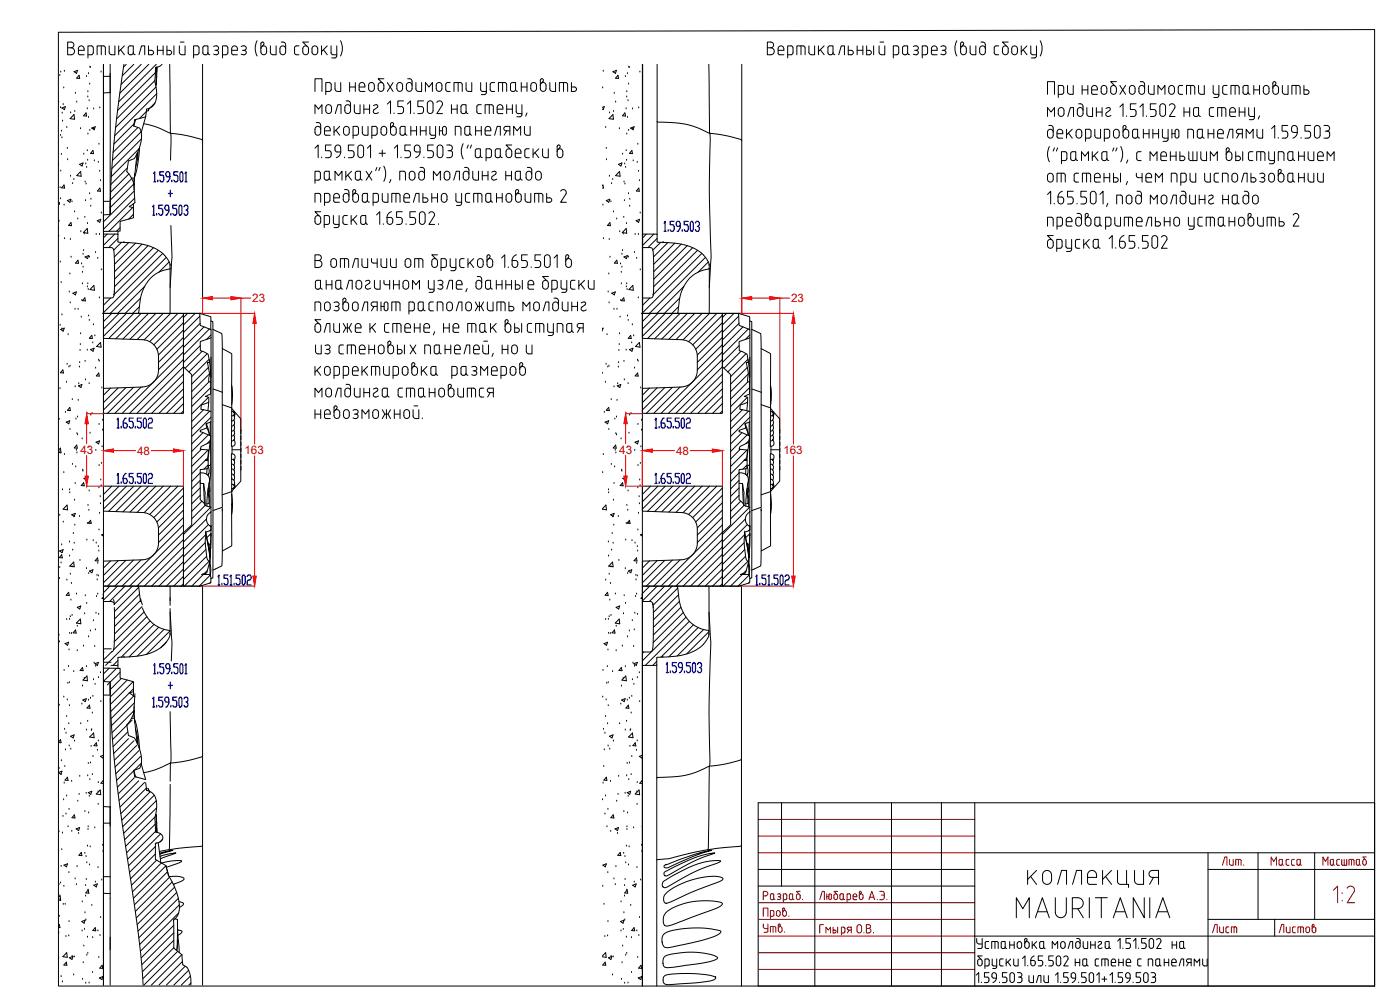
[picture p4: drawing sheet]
<svg xmlns="http://www.w3.org/2000/svg" width="420mm" height="297mm" viewBox="0 0 420 297" stroke-linecap="round" stroke-linejoin="round" font-family="sans-serif">
<defs><g id="words">
<g font-size="5.7" fill="#720000">
<text x="365.8" y="260.7">Лит.</text>
<text x="380.6" y="260.7">Масса</text>
<text x="396.2" y="260.7">Масштаб</text>
<text x="228.2" y="280.8">Утв.</text>
<text x="363" y="281.2">Лист</text>
</g>
<text font-size="5.7" x="383.1" y="281.2">Листов</text>
<g font-size="3.5" fill="#f00">
<text x="75.7" y="90.7">23</text>
<text x="237.4" y="90.7">23</text>
<text x="24.1" y="136.1">43</text>
<text x="41.2" y="136.4">48</text>
<text x="73.4" y="136.2">163</text>
<text x="185.9" y="136.1">43</text>
<text x="202.9" y="136.4">48</text>
<text x="235.1" y="136.2">163</text>
</g>
</g></defs>
<g fill="none" stroke="#000" stroke-width=".3">
<path d="M17.5 9.7l395-.8v287h-395zM20.3 12.6h1a.86 .86 0 0 1 .9 .9 .86 .86 0 0 1-.9 .8 1.05 1.05 0 0 1 1.1 1.1 1.05 1.05 0 0 1-1.1 1h-1zM20.3 14.3h1M23.5 14.6a.86 .86 0 0 1 .9-.8 .86 .86 0 0 1 .8 .8M23.5 16l.3 .4h1.5M23.5 14.6v1.4M25.3 14.6v.5h-1.8M26.4 16.4h1M27.4 13.8l.6 .5-.1 1.8-.5 .3M27.4 13.8h-1v3.6M29.1 16.4v-2.6h1.9l.5 .2 .1 2.4M30.4 13.8v2.6"/>
<path d="M32.8 13.8v2.2l.4 .4h1.3v-2.6M33.1 19.3v8.5l-2 .1M35.6 13.8v2.6M36.2 14.9l1.1 1.5M37.2 19.3a309.3 309.3 0 0 0-4.1 45.1M37.3 13.8l-1.7 1.7M37.9 19.3l-.8 .8M39 13.8l-.5 .5v1.6l.5 .5M39.1 13.8h.9v2.1M39.1 16.4h.3M40 15.9l-.6 .5M40 15.9l.6 .5"/>
<path d="M40.2 19.3l-3.5 3.4M41.7 16.4l.8-2.6h.9v2.6M42.4 19.3l-6 6M44.6 13.8v2.6h.8a.67 .67 0 0 0 .7-.6 .67 .67 0 0 0-.7-.7h-.8M44.7 19.3l-8.7 8.6M46.9 19.3l-11.3 11.2M47.2 15.1h1.8M47.2 13.8v2.6M48.6 19.3l-.8 .6-1.1 .4v1a23.4 23.4 0 0 0 .3 6.9 4 4 0 0 1-2.2 4.3M49 13.8v2.6M50.1 13.8v2.6h.8a.67 .67 0 0 0 .6-.6 .67 .67 0 0 0-.6-.7h-.8M50.9 19.3l.2 20.6"/>
<path d="M52.2 13.8v2.6M53.8 13.8l.1 2.2 .7 .4M54.1 12.6h1.1M55.5 13.8v2.6h-.9M58.1 16.4h1.1M59.2 13.8l.5 .5-.1 1.8-.4 .3M59.2 13.8h-1.1v3.6M60.8 19.3v74.7h-19.4l.2-.1 .2-1.5a12.8 12.8 0 0 1 5-10.2l1.6-.9 2.3-.5a.71 .71 0 0 0 .3-1.1v-.1M62.4 15.9a.77 .77 0 0 1-.8 .6 .77 .77 0 0 1-.7-.6l.1-1.9 .4-.2h1v2.1l.6 .5M64.1 13.9a.82 .82 0 0 1 1.1-.1 .82 .82 0 0 1 .2 1.1l-.5 .2M64.5 15.1h.5M64.9 15.1a.72 .72 0 0 1 .6 1 .72 .72 0 0 1-1.1 .2l-.3-.1"/>
<path d="M68.4 15.9l-.3 .4-1.3 .1M68.4 14.3l-.3-.5h-1.3v3.6M68.4 14.3v1.6M69.5 15.1h1.7a.91 .91 0 0 0-.5-1.3 .91 .91 0 0 0-1.2 .8l.1 1.6 .4 .2h1.2M72.4 13.9a.83 .83 0 0 1 1.1-.1 .83 .83 0 0 1 .2 1.1l-.5 .2M72.8 15.1h.5M73.2 15.1a.73 .73 0 0 1 .6 1 .73 .73 0 0 1-1.1 .2l-.3-.1M77.2 12.2l-.6 2 .1 1.3 .5 1.3M78.6 14l.5-.5a.47 .47 0 0 0-.1-.8 .47 .47 0 0 0-.7 .4v2.5a.86 .86 0 0 0 .9 .8 .86 .86 0 0 0 .8-.8v-1a.86 .86 0 0 0-.8-.8 .86 .86 0 0 0-.9 .8M81.2 13.8v2.2l.4 .4h1.3v-2.6M84.4 12.6a1.02 1.02 0 0 1 1.2 .5l.1 .3M85.7 13.4v2.2a.86 .86 0 0 1-.8 .8 .86 .86 0 0 1-.9-.8v-1a.86 .86 0 0 1 .9-.8 .86 .86 0 0 1 .8 .8"/>
<path d="M89.7 13.8h-.7l-.5 .2-.1 1.9 .3 .4 1 .1M91.1 14a.86 .86 0 0 1 1-.2 .86 .86 0 0 1 .5 .8v1a.86 .86 0 0 1-.9 .8 .86 .86 0 0 1-.8-.8v-1zM92.6 12.6h-1.7l1.2 1.3M93.9 14a.86 .86 0 0 1 .9-.2 .86 .86 0 0 1 .5 .8v1a.85 .85 0 0 1-.8 .8 .85 .85 0 0 1-.9-.8v-1zM96.5 13.8v2.6M97.1 14.9l1.1 1.5M98.2 13.8l-1.7 1.7M99.4 13.8v2.3l.5 .3h1.2M99.5 17.4h1M101.1 13.8l-.1 3-.5 .6M102.2 12.2l.6 2-.1 1.3-.5 1.3M192.8 19.3v276.6"/>
<path d="M192.9 19.3v50.9M197.2 19.3v53.2l1.8 .2M212.7 19.3l.3 20.6M222.6 19.3v74.7h-19.4h.2l.2-1.6a12.6 12.6 0 0 1 5-10.2l1.6-.9 2.3-.5a.8 .8 0 0 0 .3-1.2M230.3 12.6h1a.86 .86 0 0 1 .9 .9 .86 .86 0 0 1-.9 .8 1.05 1.05 0 0 1 1.1 1.1 1.05 1.05 0 0 1-1.1 1h-1zM230.3 14.3h1M233.5 16l.2 .4h1.5M233.5 14.6a.92 .92 0 0 1 1.2-.8 .92 .92 0 0 1 .5 1.3h-1.7M233.5 14.6v1.4M236.4 16.4h1l.5-.3 .1-1.8-.3-.5h-1.3v3.6M239.1 16.4v-2.6h1.9l.5 .2 .1 2.4M240.4 13.8v2.6"/>
<path d="M242.8 13.8v2.2l.4 .4h1.3v-2.6M245.6 13.8v2.6M246.2 14.9l1.1 1.5M247.3 13.8l-1.7 1.7M248.6 14l.4-.2h1v2.1a.79 .79 0 0 1-.8 .6 .79 .79 0 0 1-.7-.6zM250 15.9l.6 .5M251.7 16.4l.8-2.6h.9v2.6M254.6 13.8v2.6h.8M254.6 15.1h.8M255.4 15.1a.67 .67 0 0 1 .7 .7 .67 .67 0 0 1-.7 .6M257.2 15.1h1.8M257.2 13.8v2.6"/>
<path d="M259 13.8v2.6M260.1 13.8v2.6h.7a.67 .67 0 0 0 .7-.6 .67 .67 0 0 0-.7-.7h-.7M262.2 13.8v2.6M263.8 13.8l.1 2.2 .4 .4h1.2v-2.6M264.1 12.6h1.1M268.1 16.4h1l.5-.3 .1-1.8-.3-.5h-1.3v3.6M272.4 15.9a.77 .77 0 0 1-.8 .6 .77 .77 0 0 1-.7-.6v-1.9l.5-.2h1v2.1l.6 .5M274.1 13.9a.82 .82 0 0 1 1.1-.1 .82 .82 0 0 1 .2 1.1l-.5 .2M274.5 15.1h.5M274.9 15.1a.72 .72 0 0 1 .6 1 .72 .72 0 0 1-1.1 .2l-.3-.1M276.8 16.4h1l.5-.3 .1-1.8-.3-.5h-1.3v3.6M279.5 15.1h1.7a.91 .91 0 0 0-.5-1.3 .91 .91 0 0 0-1.2 .8l.1 1.6 .4 .2h1.2"/>
<path d="M282.4 13.9a.83 .83 0 0 1 1.1-.1 .83 .83 0 0 1 .2 1.1l-.5 .2M282.8 15.1h.5M283.2 15.1a.73 .73 0 0 1 .6 1 .73 .73 0 0 1-1.2 .2l-.2-.1M287.2 12.2l-.6 2 .1 1.3 .5 1.3M288.6 14l.5-.5a.47 .47 0 0 0-.1-.8 .47 .47 0 0 0-.7 .4v2.5a.86 .86 0 0 0 .9 .8 .86 .86 0 0 0 .8-.8v-1a.86 .86 0 0 0-.8-.8 .86 .86 0 0 0-.9 .8M291.1 13.8l.1 2.2 .4 .4h1.3v-2.6M294.4 12.6a1.02 1.02 0 0 1 1.2 .5l.1 2.5a.86 .86 0 0 1-.8 .8 .86 .86 0 0 1-.9-.8v-1a.86 .86 0 0 1 .9-.8 .86 .86 0 0 1 .8 .8M298.9 13.8l-.5 .5v1.6l.5 .5M299 16.4h.7M299 13.8h.7M301.1 14a.86 .86 0 0 1 .9-.2 .86 .86 0 0 1 .6 .8v1a.86 .86 0 0 1-.9 .8 .86 .86 0 0 1-.8-.8v-1zM302.6 12.6h-1.7l1.2 1.3"/>
<path d="M303.9 14a.86 .86 0 0 1 .9-.2 .86 .86 0 0 1 .5 .8v1a.85 .85 0 0 1-.8 .8 .85 .85 0 0 1-.9-.8v-1zM306.5 13.8v2.6M307.1 14.9l1.1 1.5M308.2 13.8l-1.7 1.7M309.4 13.8v2.3l.5 .3h1.2M309.5 17.4h1M311.1 13.8l-.1 3-.5 .6M312.2 12.2l.5 2v1.3l-.5 1.3M17.6 30.6h.1M17.9 22.6h.1M18.2 32.3h.1M18.2 21.6h.1"/>
<path d="M18.5 39.4h.1M18.6 32.4l1-.4-.3 .9zM18.7 33.9h.1M18.8 36.4h.1M19 31.4h.1M19.1 26.4h.1M19.3 21.4h.1M20 38.3h.1M21.2 33.9h.1M22.2 34.4l.2 1.4-1.4-.2zM22.2 21.5l1.1-.4-.3 .9zM22.4 33.5h.1"/>
<path d="M22.6 28h.1M23 30.6h.1M23.7 22.6l.2 .9h-.9zM24.2 38.6h.1M25.8 33.9l.2 .9-.9-.1zM26 23h.1M26.2 32.6h.1M26.4 29.1h.1M26.4 27.5h.1M26.6 35.2h.1M26.6 22.1h.1M26.8 30.2h.1"/>
<path d="M26.9 25.2h.1M26.9 39.1h.1M27 20.1h.1M27.1 20.3h.1M27.5 38.4l1.1-.4-.3 .9zM28.1 38.6h.1M28.1 32.7h.1M30 32.4h.1M30.3 21.6h.1M31.1 22.9h2M33.1 22v42.4M40.2 37.2l-6 6"/>
<path d="M40.8 35.8l-.4 .1-.3 1.9 1.8 .6a9.9 9.9 0 0 1-1.3 8.7l-.3 .5-1.8 .7-.4 3.2 1.3 1.9M40.8 35.8l-.6 1.9M41.4 38.3l-7.5 7.4M42.3 39.5l-8.6 8.7M43.1 37.1a38.7 38.7 0 0 1 8.4 2.9 35.9 35.9 0 0 1 9.2 2l.1 .3M43.7 35.1l-1.3 4.7M43.7 35.1l-2.9 .7M43.9 33.5l-2.1 2.1M44 32.8h.1M44.7 32.7l-.2 .5-.6 .2M44.8 32.6l-.3 .6M44.8 32.5l-.8 .3-.3 2.3"/>
<path d="M46.5 24.2l-11.5 11.5M46.5 30.9l-1.5 1.5M46.7 21.8l-11.4 11.3M46.8 26.1l-12.1 12.1M46.9 25.5h-.2M46.9 24.9v.1M46.9 24.5h.1M47 23h.1M47 28.1l-12.6 12.6M47.1 20.2l-.2 5.2 .2-5.2M47.1 20.1v1.4M51.1 39.9h.1"/>
<path d="M51.1 39.9l.2 1.2-.1 7M94.5 39.7a.86 .86 0 0 0 .9 .9 .86 .86 0 0 0 .8-.9M94.5 27.4v-3.8h2.1v3.8M94.5 34.1v-2.7l1.1 1.4 1-1.4v2.7M94.9 36.8h.6M95.5 36.8l.5 .2 .2 .5M96.2 38.8a.86 .86 0 0 0-.8-.9 .86 .86 0 0 0-.9 .9v.9M96.2 37.5v2.2M97.4 39.3h1.7a.91 .91 0 0 0-.6-1.3 .91 .91 0 0 0-1.1 .8v1.3l.5 .5M97.8 27.4h1M98 31.6a.86 .86 0 0 1 1-.1 .86 .86 0 0 1 .5 .8v.9a.86 .86 0 0 1-.9 .9 .86 .86 0 0 1-.8-.9v-.9zM98.8 27.4l.6-.5-.1-1.9-.5-.2h-1v3.6"/>
<path d="M100.2 37.9v2.7M100.5 26.7l.3 .5 .5 .2M100.5 24.8v1.9M100.6 34.1l.8-2.7h.9v2.7M100.8 39.1l1.2 1.5M102 37.9l-1.8 1.7M102.3 24.8v2.6h-1M103.1 39.7a.86 .86 0 0 0 .9 .9 .86 .86 0 0 0 .8-.9M103.1 39.7v-.9a.86 .86 0 0 1 .9-.9 .86 .86 0 0 1 .8 .9v.9M103.9 30.3a1.02 1.02 0 0 1 1.2 .4l.1 2.5a.86 .86 0 0 1-.9 .9 .86 .86 0 0 1-.8-.9v-.9a.86 .86 0 0 1 .8-.9 .86 .86 0 0 1 .9 .9M104.9 26.1h1.7M104.9 24.8v2.6"/>
<path d="M106.3 31.4l.1 2.2 .7 .5M106.6 24.8v2.6M107.8 26.9l.4 .5M107.8 25.6a.92 .92 0 0 1 1.1-.8 .92 .92 0 0 1 .6 1.3h-1.7M107.8 25.6v1.4M108.1 31.4v2.7h-1M108.2 27.4h1.3M108.7 37.9l.1 2.2 .4 .4 1.2 .1v-2.7M109.2 32.8h1.7M109.2 31.4v2.7M110.6 25.6a.86 .86 0 0 1 .9-.8 .86 .86 0 0 1 .8 .8l.1 1a.87 .87 0 0 1-.9 .8 .87 .87 0 0 1-.9-.8M110.6 25.6v1"/>
<path d="M110.9 31.4v2.7M112.9 31.4l.4 .2v.5l-1.1 .8a.74 .74 0 0 0 .1 1.1 .74 .74 0 0 0 1-.1l.3-.1M112.9 31.4l-.8 .3M113.2 38.5l-.3-.5-1.3-.1v3.6M113.2 38.5v1.5M113.5 25.6a.86 .86 0 0 1 .8-.8 .86 .86 0 0 1 .9 .8M113.5 26.6a.86 .86 0 0 0 .8 .8 .86 .86 0 0 0 .9-.8M113.5 25.6v1M114.3 39.7v-.9a.86 .86 0 0 1 .9-.9 .86 .86 0 0 1 .9 .9v.9M114.3 39.7a.86 .86 0 0 0 .9 .9 .86 .86 0 0 0 .9-.9M115.2 23.6h-1.7l1.2 1.3M115.2 25.6v1"/>
<path d="M116.2 31.2l1-.9v3.8M116.2 24.8l1.8 2.6M117.2 37.2a.48 .48 0 0 1 .7-.4 .48 .48 0 0 1 .1 .8M117.2 37.3v2.4M117.2 38.8a.86 .86 0 0 1 .9-.9 .86 .86 0 0 1 .8 .9v.9M117.2 39.7a.86 .86 0 0 0 .9 .9 .86 .86 0 0 0 .8-.9M118 24.8l-1.8 2.6M118 37.6l-.5 .5M118.3 33.9v.2M119.4 25a.86 .86 0 0 1 .9-.2 .86 .86 0 0 1 .5 .8v1a.86 .86 0 0 1-.8 .8 .86 .86 0 0 1-.9-.8v-1zM120.1 38.2l.5-.3h1v2.1a.79 .79 0 0 1-.8 .6 .79 .79 0 0 1-.7-.6zM121.1 30.3h-1.7v1.7h1.3a1.17 1.17 0 0 1-.4 2.1h-.9"/>
<path d="M122.3 31.2l.9-.9v3.8M122.3 23.6a1.02 1.02 0 0 1 1.3 .5l.1 2.5a.86 .86 0 0 1-.9 .8 .86 .86 0 0 1-.8-.8v-1a.86 .86 0 0 1 .8-.8 .86 .86 0 0 1 .9 .8M123.3 39.3h1.7M123.3 37.9v2.7M124.2 33.9v.2M124.8 26.7l.2 .5 .6 .2M124.8 24.8v1.9M125 37.9v2.7M126.2 39.3h1.7M126.2 37.9v2.7M126.5 24.8v2.6h-.9M127.1 30.3h-1.7v1.7h1.3a1.18 1.18 0 0 1-.4 2.1h-.9"/>
<path d="M127.7 27.4v-2.6l1 1.3 1.1-1.3v2.6M127.9 37.9v2.7M128.5 30.5a.86 .86 0 0 1 .9-.2 .86 .86 0 0 1 .6 .8v2.1a.86 .86 0 0 1-.9 .9 .86 .86 0 0 1-.9-.9v-2.1zM129 37.9l.1 2.4 .5 .3h1.1M130.7 37.9v3.1l-.6 .5M131.1 30.7a.9 .9 0 0 1 1.2-.4 .9 .9 0 0 1 .4 1.2l-1.6 2.6h1.7M131.2 25a.86 .86 0 0 1 .9-.2 .86 .86 0 0 1 .5 .8v1a.86 .86 0 0 1-.8 .8 .86 .86 0 0 1-.9-.8v-1zM131.9 39.3h.9M131.9 37.9v2.7M133.9 38.5a.56 .56 0 0 0-.5-.6 .56 .56 0 0 0-.6 .6v1.5a.56 .56 0 0 0 .6 .6 .56 .56 0 0 0 .5-.6M134 38.5v1.5M134.3 24.8l-.5 .5v1.6l.5 .5"/>
<path d="M134.3 27.4h.8M134.3 24.8h.8M135.5 32.8h1.7M135.5 31.4v2.7M136.2 27.4v-2.6h1.9l.6 .5v2.1M137.2 31.4v2.7M137.5 24.8v2.6M138.9 31.4l-.6 .6v1.5l.6 .6M138.9 31.4h1v2.1M138.9 34.1h.4M139.6 38.2l.4-.3h1v2.1a.79 .79 0 0 1-.7 .6 .79 .79 0 0 1-.8-.6zM139.8 33.5l-.5 .6"/>
<path d="M139.9 33.5l.5 .6M139.9 24.8v1.9M139.9 26.7l.2 .5 .5 .2M141.6 24.8v2.6h-1M142.7 39.3h1.7M142.7 37.9v2.7M144.3 24.8v2.1l.5 .5M144.4 31.4l-1 .1-.3 .5 .1 1.8 .5 .3h.7M144.4 37.9v2.7M144.8 27.4h1.2M145.6 34.1v-2.7h1.9l.5 .3 .1 2.4M145.6 39.3h1.7a.91 .91 0 0 0-.6-1.3 .91 .91 0 0 0-1.1 .8v1.5l.5 .3h1.2"/>
<path d="M146 24.8l-.1 3.3-.5 .3h-1M146.8 31.4v2.7M147.7 27.4h.7M148.4 24.8h-.7l-.5 .2-.1 1.9 .6 .5M149.2 32.8h1.7a.91 .91 0 0 0-.5-1.3 .91 .91 0 0 0-1.2 .8l.1 1.5 .4 .3h1.2M150.8 24.8v2.6M152 25.3l-.5-.5h-1.9v2.6M152.1 25.3v2.1M152.1 31.4v2.7M152.1 32.8h1.7M152.1 39.3l-.8 1.3M153 39.3h-1.1a.67 .67 0 0 1-.7-.7 .67 .67 0 0 1 .7-.7h1.1v2.7"/>
<path d="M153.8 24.8l-.6 .5v1.6l.6 .5M153.8 24.8h.9v2.1M153.8 27.4h.4M153.8 31.4v2.7M154.7 26.9l-.6 .5M154.7 26.9l.6 .5M154.9 31.4l.1 2.4 .5 .3h1.1M156.4 26.1h1.8M156.4 24.8v2.6M156.6 34.5l-.3 .4-1.2 .1M156.6 31.4v3.1M157.4 37.9l.1 2.2 .4 .4 1.2 .1v-2.7"/>
<path d="M158.2 24.8v2.6M158.2 33.9l-.4 .9M159.6 25a.86 .86 0 0 1 .9-.2 .86 .86 0 0 1 .5 .8v1a.86 .86 0 0 1-.8 .8 .86 .86 0 0 1-.9-.8v-1zM162.5 25l.4-.5a.47 .47 0 0 0-.1-.8 .47 .47 0 0 0-.6 .4v2.5a.86 .86 0 0 0 .8 .8 .86 .86 0 0 0 .9-.8v-1a.86 .86 0 0 0-.9-.8 .86 .86 0 0 0-.8 .8M165 26.7l.2 .5 .6 .2M165 24.8v1.9M166.7 24.8v2.6h-.9M167.9 27.4v-2.6h1.9l.5 .5v2.1M169.1 24.8v2.6M171.5 26.1h.8a.67 .67 0 0 1 .7 .7 .67 .67 0 0 1-.7 .6M171.5 24.8v2.6h.9M180.7 32.2l.7-.2-.4 .9-.3-.2"/>
<path d="M180.9 26.4h.1M181.1 21.4h.1M181.8 38.3h.1M182.9 33.9h.1M183.9 34.4l.2 1.4-1.3-.2zM183.9 21.5l1.1-.4-.3 .9zM184.2 33.5h.1M184.3 28h.1M184.8 30.6h.1M185.5 22.6l.1 .9h-.9zM185.9 38.6h.1M187.5 33.9l.2 .9-.9-.1z"/>
<path d="M187.7 23h.1M187.9 32.6h.1M188.1 29.1h.1M188.1 27.5h.1M188.3 35.2h.1M188.3 22.1h.1M188.5 30.2h.1M188.7 25.2h.1M188.7 39.1h.1M188.7 20.1h.1M188.8 20.3h.1M189.3 38.4l1-.4-.3 .9z"/>
<path d="M189.8 38.6h.1M189.8 32.7h.1M191.7 32.4h.1M192 21.6h.1M197.2 36.4l.1 .2a31.8 31.8 0 0 1 14.5 2.9 12.6 12.6 0 0 0 4.7 .9l5 1.2 .9 .3 .2 .4M213 39.9h.1M213 39.9l.1 4.5a370.4 370.4 0 0 0 .3 32.7l-.5 9.1M314.4 28.3v-3.8h2.1v3.8M314.4 35v-2.7l1 1.3 1.1-1.3v2.7M314.7 37.6a1.02 1.02 0 0 1 1.3 .5l.1 2.5a.86 .86 0 0 1-.9 .9 .86 .86 0 0 1-.8-.9v-.9a.86 .86 0 0 1 .8-.9 .86 .86 0 0 1 .9 .8M317.6 28.3h1.1l.4-.3 .1-1.8-.3-.5-1.3-.1v3.7M317.6 33.1v1a.86 .86 0 0 0 .9 .8 .86 .86 0 0 0 .8-.8v-1"/>
<path d="M317.6 33.1a.86 .86 0 0 1 .9-.8 .86 .86 0 0 1 .8 .8M320.1 38.8v2.7M320.4 25.6v2.2l.4 .4 1.3 .1v-2.7M320.5 35l.7-2.7h1v2.7M320.7 39.9l1.1 1.6M321.8 38.8l-1.7 1.7M323.2 39a.86 .86 0 0 1 .9-.2 .86 .86 0 0 1 .6 .8v1a.86 .86 0 0 1-.9 .9 .86 .86 0 0 1-.9-.9v-1zM323.3 33.1a.86 .86 0 0 1 .9-.8 .86 .86 0 0 1 .8 .8M323.7 31.1a1.02 1.02 0 0 1 1.3 .5v2.5a.86 .86 0 0 1-.8 .8 .86 .86 0 0 1-.9-.8v-1M324.8 27h1.7M324.8 25.6v2.7M326.2 32.3v2.2l.7 .4"/>
<path d="M326.5 25.6v2.7M327.4 39.3l-.3-.4-1.3-.1v3.6M327.4 39.4l-.1 1.8-.5 .2-1 .1M327.6 27.8l.2 .4 1.5 .1M327.6 26.5a.92 .92 0 0 1 1.2-.8 .92 .92 0 0 1 .5 1.3h-1.7M327.6 26.5v1.3M327.9 32.3v2.7h-1M328.6 38.8v2.2l.4 .4 1.3 .1v-2.7M329 33.6h1.8M329 32.3v2.7M330.5 26.5a.86 .86 0 0 1 .8-.9 .86 .86 0 0 1 .9 .9M330.5 27.4a.86 .86 0 0 0 .8 .9 .86 .86 0 0 0 .9-.9"/>
<path d="M330.5 26.5v1M330.8 32.3v2.7M331.9 32.6l1-.3 .3 .5-.2 .3M332.1 33.8a.74 .74 0 0 0 0 1 .74 .74 0 0 0 1 0l.3-.2M332.2 26.5v1M333 39.3l-.3-.4-1.3-.1v3.6M333 39.4l-.1 1.8-.4 .2-1.1 .1M333 33.1l-.9 .7M333.3 26.5a.86 .86 0 0 1 .9-.9 .86 .86 0 0 1 .8 .9M333.3 27.4a.86 .86 0 0 0 .9 .9 .86 .86 0 0 0 .8-.9M333.3 26.5v1M334.4 39a.86 .86 0 0 1 1-.2 .86 .86 0 0 1 .5 .8v1a.86 .86 0 0 1-.9 .9 .86 .86 0 0 1-.8-.9v-1z"/>
<path d="M335 24.5h-1.7l1.3 1.2M335 26.5v1M336.1 32.1l.9-1v3.9M336.1 25.6l1.7 2.7M337.3 39l.5-.5a.47 .47 0 0 0-.1-.8 .47 .47 0 0 0-.7 .4v2.5a.86 .86 0 0 0 .9 .9 .86 .86 0 0 0 .9-.9v-.9a.86 .86 0 0 0-.9-.9 .86 .86 0 0 0-.9 .8M337.8 25.6l-1.7 2.7M338.1 34.8v.2M339.2 25.9a.86 .86 0 0 1 .9-.2 .86 .86 0 0 1 .6 .8v.9a.86 .86 0 0 1-.9 .9 .86 .86 0 0 1-.9-.8v-1zM339.9 39.4v1.5a.78 .78 0 0 0 .7 .6 .78 .78 0 0 0 .8-.6M339.9 39.3l.3-.4 1.2-.1v2.1l.6 .5M341 31.1h-1.8v1.8h1.3a1.17 1.17 0 0 1-.3 2l-1 .1M342.1 32.1l.9-1v3.9"/>
<path d="M342.2 24.5a1.02 1.02 0 0 1 1.2 .5l.1 2.5a.86 .86 0 0 1-.8 .8 .86 .86 0 0 1-.9-.9v-.9a.86 .86 0 0 1 .9-.9 .86 .86 0 0 1 .8 .9M343.1 38.8v2.7M344.1 34.8v.2M344.7 25.6v2.2l.4 .4 1.3 .1v-2.7M344.8 38.8v2.7M346 38.8v2.7M346.9 31.1h-1.7v1.8h1.3a1.18 1.18 0 0 1-.3 2l-1 .1M347.5 28.3v-2.7l1.1 1.4 1-1.4v2.7M347.7 38.8v2.7M348.3 31.4a.86 .86 0 0 1 1-.2 .86 .86 0 0 1 .5 .8v2.1a.86 .86 0 0 1-.9 .8 .86 .86 0 0 1-.8-.8v-2.1zM348.8 38.8l.1 2.4 .5 .2 1.2 .1M350.6 38.8v3"/>
<path d="M350.9 31.6a.9 .9 0 0 1 1.2-.4 .9 .9 0 0 1 .5 1.2l-1.7 2.6h1.8M351 25.9a.86 .86 0 0 1 .9-.2 .86 .86 0 0 1 .6 .8v.9a.86 .86 0 0 1-.9 .9 .86 .86 0 0 1-.8-.8v-1zM351.7 38.8v2.7M352.7 39.3a.56 .56 0 0 1 .5-.5 .56 .56 0 0 1 .6 .5M352.7 39.4v1.5a.56 .56 0 0 0 .5 .5 .56 .56 0 0 0 .6-.5M353.8 39.4v1.5M354.9 25.6l-1 .1-.3 .5 .1 1.8 .5 .3h.7M355.3 33.6h1.7M355.3 32.3v2.7M356.1 28.3v-2.7h1.9l.5 .3 .1 2.4M357 32.3v2.7M357.3 25.6v2.7"/>
<path d="M358.2 39.3l-.3-.4-1.4-.1v2.7M358.2 39.4v2.1M358.7 32.3l-.5 .5v1.6l.5 .5M358.8 32.3h.9v2.1M359.3 39.4v1.5a.78 .78 0 0 0 .8 .6 .78 .78 0 0 0 .7-.6M359.3 39.3l.3-.4 1.2-.1v2.1l.6 .5M359.7 34.4a.7 .7 0 0 1-.9 .6M359.7 25.6l.1 2.2 .4 .4 1.2 .1v-2.7M359.7 34.4l.6 .5M362.6 38.8v2.7M364.1 25.6l.1 2.4 .4 .3h1.2M364.3 32.3h-.8l-.5 .3-.1 1.8 .3 .5 1.1 .1"/>
<path d="M364.3 38.8v2.7M365.4 35v-2.7h1.9l.5 .3 .1 2.4M365.8 28.7l-.3 .5-1.2 .1M365.8 25.6v3.1M366.7 32.3v2.7M368.3 25.6l-1.1 .1-.3 .5 .1 1.8 .5 .3h.8M369 33.1a.86 .86 0 0 1 .9-.8 .86 .86 0 0 1 .9 .8M369 33.1l.1 1.6 .4 .2 1.3 .1M370.7 25.6v2.7M370.8 33.1v.5h-1.8M371.9 26.2l-.6-.6h-1.9v2.7M371.9 26.2v2.1"/>
<path d="M371.9 32.3v2.7M371.9 33.6h1.7M373.6 25.6l-.6 .6v1.5l.6 .6M373.6 25.6h1v2.1M373.6 32.3v2.7M374.5 27.7a.7 .7 0 0 1-.9 .6M374.6 27.7l.5 .6M374.8 32.3v2.4l.5 .2 1.2 .1M374.9 35.9h1M376.3 27h1.7M376.3 25.6v2.7M376.4 35.3l-.5 .6"/>
<path d="M376.5 32.3v3M377.2 38.8l.1 2.2 .4 .4 1.2 .1v-2.7M378 25.6v2.7M378 34.8l-.4 .9M379.4 25.9a.86 .86 0 0 1 .9-.2 .86 .86 0 0 1 .6 .8v.9a.86 .86 0 0 1-.9 .9 .86 .86 0 0 1-.9-.8v-1zM381.6 38.6l1-1v3.9M382.5 24.5l.4 .5-.6 .8M382.5 24.5l-.5 .5v2.5a.86 .86 0 0 0 .9 .8 .86 .86 0 0 0 .8-.9v-.9a.86 .86 0 0 0-.8-.9 .86 .86 0 0 0-.9 .9M384.9 25.6v2.2l.7 .5M386.5 37.6h-1.7v1.8h1.3l.4 .6M386.6 25.6v2.7h-1M387.9 37.9a.86 .86 0 0 1 .9-.2 .86 .86 0 0 1 .5 .8v1.2h-1.3l-.4-.6z"/>
<path d="M389 25.6v2.7M389.3 39.7a1.83 1.83 0 0 1-1.3 1.7M390.2 26.2l-.6-.6h-1.9v2.7M390.2 26.2v2.1M391.3 25.6v2.7h.9a.67 .67 0 0 0 .7-.7 .67 .67 0 0 0-.7-.6h-.9M392.7 39.4l.4 .2 .2 .4M393.3 37.6h-1.7v1.8h1.1M396.2 38.5a.85 .85 0 0 0-.9-.9 .85 .85 0 0 0-.8 .9v2.1a.86 .86 0 0 0 .8 .9 .86 .86 0 0 0 .9-.9M396.2 38.5v2.1M397.3 37.6h.9a.86 .86 0 0 1 .8 .9 .86 .86 0 0 1-.8 .9M397.7 39.4h1.1l.2 .5M399.1 39.9v.8"/>
<path d="M17.6 49.6h.1M18.1 56.3h.1M18.1 59.6h.1M18.2 40.6h.1M18.2 51.3h.1M18.4 46.3h.1M18.6 41.3h.1M19.2 55.5l.2 .9h-.9zM20.2 44.5h.1M20.3 47.9h.1M21.2 52.9h.1M21.8 55.1h.1"/>
<path d="M22.2 53.9h.1M23.9 49.3l1-.4-.3 .9zM24.2 51.5l.2 1.4-1.4-.2zM25.1 46.3h.1M25.5 54.6h.1M25.7 49.2h.1M25.8 55.2h.1M26 50.2h.1M26.2 45.2h.1M26.3 48.1h.1M26.4 40.2h.1M26.9 58.1h.1"/>
<path d="M27.3 59.8h.1M27.9 45.2l.2 .9-.9-.1zM28.3 48.3h.1M29.5 48.7h.1M29.7 43.3h.1M29.9 51.4h.1M30 56.4l.2 1-.9-.1zM30.2 54.2h.1M38.2 50.4l-4.9 5M38.7 52.2l-5.5 5.5M39.4 53.4l.8 1.8M39.4 53.4h.9"/>
<path d="M39.5 53.6l-6.4 6.4M40.2 55.2l.3 5.6-1.7 1.2 1.2 .3v3l-4 1.1v2.9l-4.9 .1v-4.9l2-.1M40.2 55.2l-7.1 7.1M40.3 53.9l-.1 1.6M40.3 55.3v1.7M40.3 57.3l-9.2 9.3M40.3 53.4l-.1 1.8M40.4 59.4l-9.3 9.4M40.5 52l-.2 2M41.1 47l.2-1.4v1.7l-.6 3M41.2 46l-.9 7.4M41.7 44.6l-8.3 8.4"/>
<path d="M41.9 44.3l-.2 .4M41.9 44.3l-.6 5.1-.9 3.8M41.9 44.1v.2M42.4 41.7l-8.9 8.9M94.5 44.5l1-1v3.8M96.1 53.5l-.2 .4-1.4 .1M96.1 51.9l-.2-.4-1.4-.1v3.6M96.2 52v1.5M96.2 58.6l-.3-.5-1.4-.1v2.7M96.2 58.6v2.1M96.5 47.1v.2M97.7 47.3h.9"/>
<path d="M97.9 51.4l-.6 .5v1.6l.6 .5M97.9 51.4h.9v2.1M97.9 40.6h1.2M97.9 54h.4M98.8 53.5l-.6 .5M98.8 53.5l.6 .5M99 58.6l-.3-.5-1.3-.1v3.6M99 58.6v1.5M99.4 43.5h-1.7v1.7l1.3 .1a1.15 1.15 0 0 1-.4 2M100.2 59.4h1.7a.91 .91 0 0 0-.6-1.3 .91 .91 0 0 0-1.2 .8l.1 1.6 .4 .2h1.3M100.5 54v-2.6l1.1 1.3 1-1.3v2.6M100.8 43.8a.86 .86 0 0 1 .9-.2 .86 .86 0 0 1 .5 .8l.1 1.2-1.4-.1-.4-.6z"/>
<path d="M102.3 45.6a1.83 1.83 0 0 1-1.4 1.7M103 59.8a.86 .86 0 0 0 .9 .9 .86 .86 0 0 0 .8-.9M103.4 56.9a1.02 1.02 0 0 1 1.3 .4v2.5M103.4 47.1v.2M103.8 51.4v2.6M104.4 52.5l1.1 1.5M104.5 47.3h1M104.7 58.9a.86 .86 0 0 0-.8-.9 .86 .86 0 0 0-.9 .9v.9M105.5 51.4l-1.7 1.7M105.9 58.9a.86 .86 0 0 1 .8-.9 .86 .86 0 0 1 .9 .9v.9M105.9 59.8a.86 .86 0 0 0 .8 .9 .86 .86 0 0 0 .9-.9M105.9 57.4a.48 .48 0 0 1 .6-.5 .48 .48 0 0 1 .1 .8"/>
<path d="M105.9 57.4v2.4M106 40.6h1l.5-.3 .1-1.8-.3-.5-1.3-.1v3.6M106.3 43.5h-1.8v1.7l1.3 .1a1.15 1.15 0 0 1-.3 2M106.6 57.7l-.4 .5M107.6 43.8a.87 .87 0 0 1 1-.2 .87 .87 0 0 1 .5 .8v2.1a.86 .86 0 0 1-.9 .8 .86 .86 0 0 1-.8-.8v-2.1zM108.1 53.5a.77 .77 0 0 1-.7 .6 .77 .77 0 0 1-.8-.6l.1-1.8 .5-.3h1v2.1l.5 .5M109.9 51.4l1.7 2.6M110.3 44.5l.9-1v3.8M111.6 51.4l-1.7 2.6M113.1 50.2l-.4 1M113.2 40l-.3 .5-1.3 .1M113.8 46h1.9"/>
<path d="M114.1 50.2l-.4 1M114.7 58l.1 2.2 .4 .4 1.2 .1v-2.7M114.7 45v1.9M115.2 49.8l.5 2v1.3l-.5 1.3M117.3 53.9l-.4 .9M118.3 44.5l1-1v3.8M118.8 58v2.7M119.5 58l.5 .6 .1 2.1M119.5 58h-1.9v2.7M120 54v-2.6h1.1l.5 .3 .1 2.3M120.4 47.1v.2M121.2 59.4h1.7a.91 .91 0 0 0-.6-1.3 .91 .91 0 0 0-1.1 .8l.1 1.6 .4 .2h1.2"/>
<path d="M121.5 47.3h.9M121.6 40l.5 .6M123.1 51.6a.86 .86 0 0 1 .9-.2 .86 .86 0 0 1 .5 .8v1a.85 .85 0 0 1-.8 .8 .85 .85 0 0 1-.9-.8v-1zM123.2 43.5h-1.7v1.7l1.3 .1a1.15 1.15 0 0 1-.4 2M124.6 43.8a.86 .86 0 0 1 .9-.2 .86 .86 0 0 1 .5 .8l.1 1.2-1.4-.1-.3-.6zM126.1 45.6a1.83 1.83 0 0 1-1.4 1.7M126.1 50.2a1.02 1.02 0 0 1 1.2 .5l.1 2.5a.87 .87 0 0 1-.9 .8 .87 .87 0 0 1-.8-.8v-1a.85 .85 0 0 1 .8-.8 .85 .85 0 0 1 .9 .8M126.9 58v2.7h.9a.67 .67 0 0 0 .6-.7 .67 .67 0 0 0-.6-.6h-.9M127.2 47.1v.2M128.4 47.3h.9M129.2 41.5h1M129.4 45.2l.5 .2 .1 .5"/>
<path d="M129.6 59.4h1.7M129.6 58v2.7M130 46.5l-.2 .6-.5 .2M130.1 43.5h-1.7v1.7h1M130.1 54v-2.6l1 1.3 1.1-1.3v2.6M130.1 45.9v.7M131.3 58v2.7M132.4 59.8v-.9a.86 .86 0 0 1 .9-.9 .86 .86 0 0 1 .9 .9v.9M132.4 59.8a.86 .86 0 0 0 .9 .9 .86 .86 0 0 0 .9-.9M132.9 44.4a.85 .85 0 0 0-.8-.9 .85 .85 0 0 0-.9 .9v2.1a.86 .86 0 0 0 .8 .8 .86 .86 0 0 0 .9-.8M132.9 44.4v2.1M133.3 52.2a.86 .86 0 0 1 .8-.8 .86 .86 0 0 1 .9 .8"/>
<path d="M133.3 53.2a.86 .86 0 0 0 .8 .8 .86 .86 0 0 0 .9-.8M133.3 52.2v1M134.1 43.5h.8a.86 .86 0 0 1 .9 .9 .86 .86 0 0 1-.9 .8M134.1 47.3h.9M134.5 45.2l1 .1 .3 .5M135 52.2v1M135.8 46.5l-.3 .6-.5 .2M135.8 45.8v.8M136.2 54l.7-2.6h1v2.6M136.6 40.6v-2.7h1.2l.5 .6v2.1M136.8 58l.1 2.4 .5 .3h1.1M138.5 58v3.1l-.5 .5"/>
<path d="M139 43.1l-.6 2 .1 1.3 .5 1.3M139.4 50.2h.6M140 50.2l.7 .5v2.5a.87 .87 0 0 1-.8 .8 .87 .87 0 0 1-.9-.8v-1a.85 .85 0 0 1 .9-.8 .85 .85 0 0 1 .8 .8M140.5 43.5l-.3 1M141 40l.6 .6M141 58h-.8l-.4 .3-.1 1.8 .3 .5 1 .1M141.5 43.5l-.4 1M141.9 51.4v2.2l.4 .4h1.3v-2.6M143.2 47.3h.4M143.4 58v2.7M144.1 46.7l-.5 .6M144.2 46.7l.5 .6"/>
<path d="M144.2 46.7v-2.1l-1.3 .1-.3 .5v1.5l.6 .6M144.6 58.6l-.6-.6h-1.8v2.7M144.6 58.6v2.1M144.7 52.7h1.8M144.7 51.4v2.6M145.9 47.3h1M146.3 58l-.5 .6v1.5l.5 .6M146.3 58h1v2.1M146.5 51.4v2.6M146.9 47.3l.6-.6-.1-1.8-.5-.3h-1v3.7M147.6 51.7a.67 .67 0 0 1 .8-.4 .67 .67 0 0 1 .4 .8l-1 .8M147.8 52.9a.74 .74 0 0 0 0 1 .74 .74 0 0 0 1 0l.3-.2"/>
<path d="M148.4 40.6l.8-2.7h1v2.7M149 59.4h1.7M149 58v2.7M149.2 44.6l-.6 .6v1.5l.6 .6M149.2 44.6h1v2.1M149.2 47.3h.4M150.1 46.7l-.5 .6M150.2 46.7l.5 .6M150.7 58v2.7M151.8 52.7h1.7M151.8 51.4v2.6M151.9 59.8a.86 .86 0 0 0 .8 .9 .86 .86 0 0 0 .9-.9"/>
<path d="M151.9 59.8v-.9a.86 .86 0 0 1 .8-.9 .86 .86 0 0 1 .9 .9v.9M152.1 44.9a.86 .86 0 0 1 1-.2 .86 .86 0 0 1 .5 .8v1a.86 .86 0 0 1-.9 .8 .86 .86 0 0 1-.8-.8v-1zM153.5 51.4v2.6M153.6 43.5h-1.7l1.2 1.3M154.2 40.6v-2.7l1 1.4 1.1-1.4v2.7M154.6 46h1.8a.91 .91 0 0 0-.6-1.3 .91 .91 0 0 0-1.2 .8l.1 1.6 .4 .2h1.3M154.7 51.7l.5-.3h1v2.1a.79 .79 0 0 1-.8 .6 .79 .79 0 0 1-.8-.6zM154.7 57.4a.48 .48 0 0 1 .7-.5 .48 .48 0 0 1 .1 .8M154.7 57.4v2.4M154.7 58.9a.86 .86 0 0 1 .9-.9 .86 .86 0 0 1 .8 .9v.9M154.7 59.8a.86 .86 0 0 0 .9 .9 .86 .86 0 0 0 .8-.9M155.5 57.7l-.5 .5"/>
<path d="M156.2 53.5l.5 .5M157.6 58v2.2l.7 .5M158.1 47.3h.7M158.3 50.2a1.02 1.02 0 0 1 1.2 .5l.1 2.5a.87 .87 0 0 1-.9 .8 .87 .87 0 0 1-.8-.8v-1a.85 .85 0 0 1 .8-.8 .85 .85 0 0 1 .9 .8M158.8 44.6h-.7l-.5 .3-.1 1.8 .6 .6M159.3 58v2.7h-1M160 44.6v2.7M160.5 45.8l1.2 1.5M161 51.6a.86 .86 0 0 1 .9-.2 .86 .86 0 0 1 .5 .8v1a.85 .85 0 0 1-.8 .8 .85 .85 0 0 1-.9-.8v-1zM161.7 44.6l-1.7 1.8M161.7 58v2.7M162.8 44.6l.1 2.2 .7 .5"/>
<path d="M164.1 58v2.7h.8a.67 .67 0 0 0 .7-.7 .67 .67 0 0 0-.7-.6h-.8M164.5 44.6v2.7h-.9M167.2 45.5a.86 .86 0 0 1 .9-.9 .86 .86 0 0 1 .8 .9M167.2 46.5a.86 .86 0 0 0 .9 .8 .86 .86 0 0 0 .8-.8M167.2 44a.48 .48 0 0 1 .7-.5 .48 .48 0 0 1 .1 .9l-.5 .4M167.2 44v2.5M168.3 57.4a.9 .9 0 0 1 1.1-.4 .9 .9 0 0 1 .5 1.1l-1.6 2.6h1.7M168.9 45.5v1M180.7 55.8l.3-.3 .1 .9h-.4M181.9 44.5h.1M182 47.9h.1M182.9 52.9h.1"/>
<path d="M183.5 55.1h.1M183.9 53.9h.1M185.6 49.3l1-.4-.2 .9zM185.9 51.5l.2 1.4-1.3-.2zM186.9 46.3h.1M187.3 54.6h.1M187.5 49.2h.1M187.6 55.2h.1M187.7 50.2h.1M187.9 45.2h.1M188 48.1h.1M188.1 40.2h.1"/>
<path d="M188.6 58.1h.1M189 59.8h.1M189.6 45.2l.2 .9-.9-.1zM190 48.3h.1M191.2 48.7h.1M191.4 43.3h.1M191.6 51.4h.1M191.7 56.4l.2 1-.9-.1zM191.9 54.2h.1M314.4 58.3l.9-.9v3.8M314.6 52.2a.86 .86 0 0 1 1-.2 .86 .86 0 0 1 .5 .8v1a.86 .86 0 0 1-.9 .8 .86 .86 0 0 1-.8-.8v-1zM314.9 44l-.5 1.9 .1 1.4 .4 1.2"/>
<path d="M316.5 44.4l-.4 .9M317.2 40.1h1.7a.91 .91 0 0 0-.5-1.3 .91 .91 0 0 0-1.2 .8v1.4l.5 .5M317.2 54.6v-2.6h1.9l.5 .2 .1 2.4M317.4 44.4l-.4 .9M317.5 59.1h1a1.01 1.01 0 0 1 .7 1.4 1.01 1.01 0 0 1-1.4 .4l-.3-.6zM317.7 41.5h1.2M318.5 52v2.6M318.8 57.4a1.83 1.83 0 0 0-1.3 1.7M320.2 47.6l-.3 .5-1.3 .1M320.2 46.1l-.3-.5-1.3-.1v3.6M320.2 46.1v1.5M321.3 47.6l.1-1.8 .5-.3h1v2.1"/>
<path d="M321.3 47.6a.78 .78 0 0 0 .8 .6 .78 .78 0 0 0 .7-.6l.6 .6M322.1 57.4h-1.7v1.7l1.5 .2 .2 1.1M322.4 54.1l.2 .4 1.1 .1M323.7 52h-.8l-.5 .2v1.9M324.6 48.2v-2.7l1 1.3 1.1-1.3v2.7M326.1 57.4h-1.7v1.7l1.5 .2 .2 1.1M326.1 52v2.6M327.2 58.2a.87 .87 0 0 1 .9-.8 .87 .87 0 0 1 .9 .9l-.1 2a.86 .86 0 0 1-.8 .9 .86 .86 0 0 1-.9-.9M327.2 58.3v2.1M327.3 52.5l-.6-.5h-1.9v2.6M327.3 52.5v2.1M327.8 45.5v2.7"/>
<path d="M328.4 46.7l1.1 1.5M328.5 53.3h1.7a.91 .91 0 0 0-.6-1.3 .91 .91 0 0 0-1.1 .8v1.6l.4 .2h1.3M329.5 45.5l-1.7 1.7M330.1 58.3l.9-.9v3.8M330.7 47.6a.78 .78 0 0 0 .7 .6 .78 .78 0 0 0 .8-.6M330.7 47.6v-1.8l.5-.3h1v2.1M331.3 53.3h1.7M331.3 52v2.6M332.2 47.6l.6 .6M333 52v2.6M334.2 52v2.6h.7a.67 .67 0 0 0 .7-.6 .67 .67 0 0 0-.7-.7h-.7M334.3 44.4l-.4 .9"/>
<path d="M335.2 44.4l-.3 .9M336.3 52v2.6M336.4 44l.5 1.9-.1 1.4-.4 1.2M336.8 59.1l-.3-.5-1.4-.1v2.7M336.8 59.1v2.1M338.2 58.8a.86 .86 0 0 1 1-.2 .86 .86 0 0 1 .5 .8v.9a.86 .86 0 0 1-.8 .9 .86 .86 0 0 1-.9-.8v-1zM338.4 54.4l-.4 1M338.5 48l-.4 .9M341 52v.7l.3 .5 1.5 .1M341.1 47.6l.3 .5 1.1 .1M341.2 57.4h.6M341.8 57.4l.5 .2 .2 .5"/>
<path d="M342.5 45.5h-.8l-.5 .3-.1 1.8M342.6 58.2v2.1a.86 .86 0 0 1-.9 .9 .86 .86 0 0 1-.9-.8v-1a.86 .86 0 0 1 .9-.9 .86 .86 0 0 1 .9 .9M342.8 52v2.6M343.1 40.1h1.7M343.9 53.3h1.7a.91 .91 0 0 0-.6-1.3 .91 .91 0 0 0-1.1 .8l.1 1.6 .4 .2h1.2M345.1 48.2v-2.7l1.1 1.3 1-1.3v2.7M346 40.1h1.7M346.8 54.6v-2.6l1 1.3 1-1.3v2.6M348.4 46.8h1.7a.91 .91 0 0 0-.6-1.2 .91 .91 0 0 0-1.1 .8v1.5l.4 .3M348.7 58.8a.86 .86 0 0 1 1-.2 .86 .86 0 0 1 .5 .8v.9a.86 .86 0 0 1-.9 .9 .86 .86 0 0 1-.8-.8v-1zM348.8 48.2h1.3M350.5 41.8l-.2 .5-1.3 .1"/>
<path d="M351.2 46.8h1.8M351.2 45.5v2.7M351.5 54.6v-2.6h1.1l.5 .2 .1 2.4M351.7 40.1h1M353 45.5v2.7M354.1 45.5v2.7h.8a.67 .67 0 0 0 .7-.7 .67 .67 0 0 0-.7-.7h-.8M354.6 57.4a1.02 1.02 0 0 1 1.2 .4l.1 2.6a.86 .86 0 0 1-.9 .8 .86 .86 0 0 1-.8-.9v-.9a.86 .86 0 0 1 .8-.9 .86 .86 0 0 1 .9 .9M356 54.1l-.3 .4-1.3 .1M356 54.1l-.1-1.9-.5-.2h-1v3.6M356.8 45.5v2.1M357 58.5v1.9M357.1 52l.1 2.2 .4 .4h1.3v-2.6"/>
<path d="M358 45.5v2.7M358.8 58.5v2.7h-1M359.2 45.5v2.7h-1.9l-.5-.6M359.9 59.9h1.7M359.9 58.5v2.7M360.4 45.5v2.2l.4 .4 1.3 .1v-2.7M361.5 52l.1 2.2 .4 .4h1.2v-2.6M361.6 58.5v2.7M362.6 40.1h1.7M362.8 58.8a.67 .67 0 0 1 .8-.3 .67 .67 0 0 1 .4 .7l-1.1 .8a.74 .74 0 0 0 .1 1.1 .74 .74 0 0 0 1 0l.3-.2M363.2 48.2v-2.7l1.1 1.3 1-1.3v2.7M364.4 54.1l.3 .4 1 .1"/>
<path d="M365.4 40.1h1.7a.91 .91 0 0 0-.5-1.3 .91 .91 0 0 0-1.2 .8l.1 1.6 .4 .3h1.2M365.7 52h-.8l-.4 .2-.1 1.9M366.9 54.6v-2.6h1.1l.5 .2 .1 2.4M366.9 58.5v2.7M366.9 59.9h1.8M368 46.4a.86 .86 0 0 1 .8-.9 .86 .86 0 0 1 .9 .9M368.3 41.5l.7-2.7h1v2.7M368.3 45.7l.5-.5a.48 .48 0 0 0-.1-.8 .48 .48 0 0 0-.7 .4v2.5a.85 .85 0 0 0 .9 .9 .85 .85 0 0 0 .8-.9M368.7 58.5v2.7M369.7 52.8a.86 .86 0 0 1 .9-.8 .86 .86 0 0 1 .8 .8M369.7 53.8a.86 .86 0 0 0 .9 .8 .86 .86 0 0 0 .8-.8M369.7 46.4v.9"/>
<path d="M369.7 52.8v1M370.9 45.5v2.7h.7a.67 .67 0 0 0 .7-.7 .67 .67 0 0 0-.7-.7h-.7M371.4 52.8v1M371.9 40.1l-.8 1.4M372.6 54.6l.7-2.6h1v2.6M372.9 40.1h-1.2a.67 .67 0 0 1-.7-.6 .67 .67 0 0 1 .7-.7h1.2v2.7M373 45.5v2.7M373.4 57.4a1.02 1.02 0 0 1 1.3 .4l.1 2.6a.86 .86 0 0 1-.9 .8 .86 .86 0 0 1-.9-.9v-.9a.86 .86 0 0 1 .9-.9 .86 .86 0 0 1 .9 .9M374 41.5v-2.7l1.1 1.3 1-1.3v2.7M374.7 47.6l.2 .5 1.1 .1M375.4 52v2.6h.9a.67 .67 0 0 0 .6-.6 .67 .67 0 0 0-.6-.7h-.9M376 45.5h-.8l-.5 .3v1.8"/>
<path d="M376.1 58.8a.86 .86 0 0 1 1-.2 .86 .86 0 0 1 .5 .8v.9a.86 .86 0 0 1-.8 .9 .86 .86 0 0 1-.9-.8v-1zM378.4 45.5v2.7M378.5 53.3h.4M378.9 53.3a.72 .72 0 0 1 .6 1 .72 .72 0 0 1-1.1 .3l-.3-.2M378.9 52a.67 .67 0 0 1 .7 .6 .67 .67 0 0 1-.7 .7M378.9 52l-.8 .1M379.6 46.1l-.6-.6h-1.9v2.7M379.6 46.1v2.1M380.8 47.6l.5 .6M380.8 45.5v2.1M381 52.2a.86 .86 0 0 1 .9-.2 .86 .86 0 0 1 .6 .8v1a.85 .85 0 0 1-.9 .8 .85 .85 0 0 1-.8-.8l-.1-1zM381.3 48.2h1.2"/>
<path d="M382.5 45.5l-.1 3.3-.5 .3h-.9M383.6 48.2v-2.7h1.2l.4 .3 .1 2.4M383.6 41.3v.2M383.9 52.2l.5-.5a.47 .47 0 0 0-.1-.8 .47 .47 0 0 0-.7 .4v2.5a.85 .85 0 0 0 .9 .8 .85 .85 0 0 0 .8-.8v-1a.87 .87 0 0 0-.8-.8 .87 .87 0 0 0-.9 .8M386.5 40l-.3 1.2-1.4 .3M386.5 47.6l.1-1.8 .4-.3h1v2.1M386.5 54.1l.1-1.9 .4-.2h1v2.1M386.5 47.6a.78 .78 0 0 0 .7 .6 .78 .78 0 0 0 .8-.6l.6 .6M386.5 54.1a.78 .78 0 0 0 .7 .5 .78 .78 0 0 0 .8-.5l.6 .5M389.7 46.8h1.7M389.7 45.5v2.7M389.7 52v2.6"/>
<path d="M389.7 53.3h1.7M390.5 41.3v.2M391.4 45.5v2.7M391.4 52v2.6M392.6 45.5v2.2l.7 .5M392.6 52v2.2l.7 .4M393.3 40.7l-.4 .7-1.3 .1M393.3 40v.7M394.3 45.5v2.7h-1M394.3 52v2.6h-1M395.4 46.8h1.8a.91 .91 0 0 0-.6-1.2 .91 .91 0 0 0-1.2 .8l.1 1.5 .4 .3h1.3M395.4 52l.1 2.2 .4 .4h1.3v-2.6"/>
<path d="M397.3 41.5h1M398.3 48.2v-2.7l1 1.3 1.1-1.3v2.7M399 40.7l-.2 .5-.5 .2M17.5 68.6h.1M17.5 70.7v.3M17.7 66.4h.1M17.7 66.3h.1M17.9 61.3h.1M17.9 61h.1M18.1 78.6h.1M19.2 61.5h.1M19.4 71.6h.1"/>
<path d="M20.2 60.2l1.1-.4-.3 .9zM21.1 71.9h.1M21.3 66.8l.2 .9h-.9zM21.3 77.2h.1M21.6 60.5h.1M22.4 63.6h.1M23.3 65.7h.1M23.4 78.1l.2 .9-.9-.1zM24.3 69.5h.1M24.5 79.2h.1M24.9 76.3h.1M25.1 75.2h.1"/>
<path d="M25.3 70.2h.1M25.5 65.2h.1M25.5 77.1l1.1-.4-.3 .9zM25.7 60.2h.1M26.2 68.6l.2 1.4-1.4-.2zM26.3 67.1h.1M26.8 77.1h.1M27.2 61.9h.1M28.7 75.8h.1M28.9 70.4h.1M29.2 66.2l1-.4-.3 .9zM29.3 77.5h.1"/>
<path d="M29.9 70.4h.1M30.4 63.9h.1M31.1 64.4v-45.1v276.3v-27.3M31.1 74.3a4.4 4.4 0 0 1 2.7 .1l.3 .5 .2 2v10.7M32.2 70.2l-1.1 1.2M33.1 60.4h-2M33.1 60.9v3.2M34.4 70.2l-3.3 3.4M35.4 70.4l-.4-.2h-3.9v23.8M35.4 69.4v3.2l1.8 .1M35.4 71.5l-2.8 2.8M36 68.3l-1 1.1"/>
<path d="M36.4 72.7l-2.3 2.3M37.2 72.7a20.4 20.4 0 0 1 10 2.2 7.7 7.7 0 0 1 3.8 4.5v.2M37.2 72.7h.1M38.6 72.8l-4.3 4.3M39.8 62.3l-7.1 7.1M40 61.1v1.2M40 64.3l-1.4 1.5M40.7 73l-6.3 6.3M42.6 73.2l-8.2 8.3M44.4 73.7l-10 10.1M46.1 74.3l-11.7 11.7M47.5 75.1l-13.3 13.3"/>
<path d="M48.8 76l-17.7 17.8M49.9 77.2l-16.8 16.8M50.8 78.6l-3.1 3M51 79.6h.1M51.3 67.7l.1 3.9a73 73 0 0 1-.3 14.6M94.5 65.5a.86 .86 0 0 1 .9-.8 .86 .86 0 0 1 .8 .8M94.5 65.5v1a.86 .86 0 0 0 .9 .8 .86 .86 0 0 0 .8-.8v-1M94.5 76.5l1.1-.1a.86 .86 0 0 1 .8 .9 .86 .86 0 0 1-.8 .9 1.06 1.06 0 0 1 1 1 1.06 1.06 0 0 1-1 1.1h-1.1zM94.5 78.2h1.1M96.2 63.5h-1.7l1.3 1.3M97.3 67.3h1M98.9 65.2l-.3-.5h-1.3v3.6"/>
<path d="M98.9 65.2l-.1 1.8-.5 .3M99 60.1l-.3 .5-1.3 .1M99.3 78.4a.86 .86 0 0 1 .9-.8 .86 .86 0 0 1 .8 .8M99.3 78.5v.9a.86 .86 0 0 0 .9 .8 .86 .86 0 0 0 .8-.8v-.9M100.1 64.7v2.1l.5 .5M100.6 67.3h1.2M101.7 67.7l-.2 .5-1.3 .1M101.8 64.7v3M102.9 65.2v1.6l.6 .5M103.4 77.6v2.7M103.5 67.3h.7M104.2 64.7h-1l-.3 .5"/>
<path d="M105.4 64.7v2.6M106 65.8l1.1 1.5M107.1 64.7l-1.7 1.7M108.2 65.2l.3-.5h1.3v2.1M108.2 65.2v1.6l.6 .5M108.6 77.6l.1 2.2 .4 .4 1.2 .1v-2.7M108.8 67.3h.4M109.7 66.8l-.5 .5M109.8 66.8l.5 .5M110.2 60.1a.77 .77 0 0 1-.7 .6 .77 .77 0 0 1-.8-.6l.1-1.8 .5-.3h1v2.1l.5 .6M111.5 77.6l.1 1 .4 .3M112 60.7h1l.5-.3 .1-1.8-.3-.5-1.3-.1v3.6"/>
<path d="M112.1 78.9h1.1M113 64.5l1-1v3.8M113.2 77.6v2.7M114.3 77.6l.1 2.2 .4 .4 1.3 .1v-2.7M115 67.1v.2M117.2 77.6l.1 2.2 .4 .4 1.2 .1v-2.7M117.5 63.5a1.83 1.83 0 0 0-1.4 1.7M117.9 65.9l-.5-.6-1.2-.1-.1 1.3a.86 .86 0 0 0 .9 .8 .86 .86 0 0 0 .9-.8v-.6M119 67.3h1M120.7 65.9v1l-.7 .4M120.7 63.5h-1.7v1.7l1.3 .1 .4 .6M121.6 78.4a.86 .86 0 0 1 .8-.8 .86 .86 0 0 1 .9 .8"/>
<path d="M121.6 78.5v.9a.86 .86 0 0 0 .8 .8 .86 .86 0 0 0 .9-.8v-.9M121.9 67.1v.2M123 67.3h1M124.1 60.7l.7-2.7h1v2.7M124.7 66.6l-.2 .5-.5 .2M124.7 63.5h-1.7v1.7l1.3 .1 .4 .6M124.7 65.9v.7M125.7 77.6v2.7M125.9 66.5a.86 .86 0 0 0 .8 .8 .86 .86 0 0 0 .9-.8M125.9 64.4a.86 .86 0 0 1 .8-.9 .86 .86 0 0 1 .9 .9M125.9 64.4v2.1M126.9 78.2l-.6-.6h-1.9v2.7"/>
<path d="M126.9 78.2v2.1M127.6 64.4v2.1M128.7 64a.9 .9 0 0 1 1.2-.4 .9 .9 0 0 1 .4 1.2l-1.6 2.5h1.8M129.6 78.4a.86 .86 0 0 1 .8-.8 .86 .86 0 0 1 .9 .8M129.6 78.5v.9a.86 .86 0 0 0 .8 .8 .86 .86 0 0 0 .9-.8v-.9M131.3 76.5h-1.7l1.2 1.2M131.6 67.1v.2M133.9 79.7l-.2 .5-1.3 .1M133.9 78.2l-.2-.5-1.3-.1v3.6M134 78.2v1.5M135.1 77.6l.1 2.4 .5 .2 1.1 .1M136.8 77.6v3.1"/>
<path d="M137 61.6h1M139.3 77.6h-.8l-.5 .3v1.8l.2 .5 1.1 .1M140.4 77.6v2.7M141 78.7l1.2 1.6M142.2 77.6l-1.8 1.7M143.3 78.4a.86 .86 0 0 1 .9-.8 .86 .86 0 0 1 .8 .8M143.3 78.5v.9a.86 .86 0 0 0 .9 .8 .86 .86 0 0 0 .8-.8v-.9M146.2 78.4a.86 .86 0 0 1 .8-.8 .86 .86 0 0 1 .9 .8M146.3 60.7h.4M146.5 77.8l.4-.5a.47 .47 0 0 0-.1-.8 .47 .47 0 0 0-.6 .4v2.5a.86 .86 0 0 0 .8 .8 .86 .86 0 0 0 .9-.8v-.9M147.3 60.1l-.6 .6M147.3 60.1l.6 .6"/>
<path d="M150.5 77.4l1-.9v3.8M153.7 78.2h1a1.01 1.01 0 0 1 .6 1.3 1.01 1.01 0 0 1-1.4 .5l-.2-.6zM155 76.4a1.83 1.83 0 0 0-1.3 1.8M158.3 76.5h-1.8v1.7h1.3a1.17 1.17 0 0 1-.3 2l-1 .1M160.4 60.7v-2.7h1.9l.6 .6v2.1M162.2 79.5l-.2 .5-.5 .2M162.3 76.5h-1.8v1.7h1.3l.4 .6M162.3 78.8v.7M163.6 76.7a.87 .87 0 0 1 1-.2 .87 .87 0 0 1 .5 .8v2.1a.86 .86 0 0 1-.9 .8 .86 .86 0 0 1-.8-.8v-2.1zM166.3 77.4l.9-.9v3.8M169.8 78.4a.86 .86 0 0 1 .8-.8 .86 .86 0 0 1 .9 .8M170.1 77.8l.4-.5a.47 .47 0 0 0 0-.8 .47 .47 0 0 0-.7 .4v2.5a.86 .86 0 0 0 .8 .8 .86 .86 0 0 0 .9-.8v-.9"/>
<path d="M181 61.5h.1M181.1 71.6h.1M181.9 60.2l1.1-.4-.3 .9zM182.8 71.9h.1M183 66.8l.2 .9h-.9zM183.1 77.2h.1M183.3 60.5h.1M184.1 63.6h.1M185.1 65.7h.1M185.1 78.1l.2 .9-.9-.1zM186 69.5h.1M186.2 79.2h.1"/>
<path d="M186.6 76.3h.1M186.8 75.2h.1M187 70.2h.1M187.2 65.2h.1M187.3 77.1l1-.4-.3 .9zM187.4 60.2h.1M187.9 68.6l.2 1.4-1.3-.2zM188 67.1h.1M188.6 77.1h.1M189 61.9h.1M190.4 75.8h.1M190.6 70.4h.1"/>
<path d="M190.9 66.2l1.1-.4-.4 .9zM191.1 77.5h.1M191.6 70.4h.1M192.1 63.9h.1M192.9 70.2v23.8h10.3M192.9 74.3a4.4 4.4 0 0 1 2.7 .1l.3 .5 .2 2v10.7M192.9 70.2h3.9l.4 .2M194 70.2l-1.1 1.2M196.2 70.2l-3.3 3.4M197.2 71.5l-2.7 2.8M198.3 72.7l-2.4 2.3M199 72.7a20.4 20.4 0 0 1 10 2.2 7.5 7.5 0 0 1 3.8 4.5v.2"/>
<path d="M199 72.7h.1M200.4 72.8l-4.3 4.3M202.5 73l-6.3 6.3M204.4 73.2l-8.2 8.3M206.2 73.7l-10 10.1M207.9 74.3l-11.7 11.7M209.3 75.1l-13.3 13.3M210.6 76l-17.7 17.8M211.7 77.2l-16.8 16.8M212.6 78.6l-3.1 3M212.8 79.6h.1M314.4 67.8v-2.6h1.1l.5 .3 .1 2.3"/>
<path d="M314.4 73.6v-.9a.86 .86 0 0 1 .8-.9 .86 .86 0 0 1 .9 .9v.9M314.4 73.6a.86 .86 0 0 0 .8 .9 .86 .86 0 0 0 .9-.9M316.1 70.7h-1.7l1.2 1.2M316.4 61v.2M317.1 74.5h1.1l.5-.3v-1.8l-.3-.5-1.3-.1v3.6M317.2 67.8h1.1l.5-.3 .1-1.7-.3-.5-1.4-.1v3.6M319.9 71.8l.1 2.4 .5 .3h1.1M320 66.5h1.7a.91 .91 0 0 0-.6-1.3 .91 .91 0 0 0-1.1 .8v1.6l.5 .2h1.2M320.1 75.4h.9M320.4 61.2h.9M321.6 71.8v3.1l-.6 .5M322.1 60.4l-.2 .6-.6 .2"/>
<path d="M323.2 64a1.02 1.02 0 0 1 1.3 .5l.1 2.5a.87 .87 0 0 1-.9 .8 .87 .87 0 0 1-.9-.8l.1-1a.85 .85 0 0 1 .8-.8 .85 .85 0 0 1 .8 .8M323.2 61v.2M324.1 71.8l-1.1 .1-.3 .5 .1 1.8 .5 .3h.8M324.4 61.2h.9M325.2 71.8v2.7M325.8 73l1.1 1.5M326 65.4l.5-.5a.47 .47 0 0 0-.1-.8 .47 .47 0 0 0-.7 .4v2.5a.85 .85 0 0 0 .9 .8 .85 .85 0 0 0 .8-.8v-1a.87 .87 0 0 0-.8-.8 .87 .87 0 0 0-.9 .8M326.1 60.4l-.2 .6-.6 .2M326.9 71.8l-1.7 1.7M328.2 72.1l.4-.3h1v2.1a.79 .79 0 0 1-.8 .6 .79 .79 0 0 1-.7-.6zM329.6 73.9l.6 .6M330.1 67.3a.77 .77 0 0 1-.8 .6 .77 .77 0 0 1-.7-.6v-1.8l.5-.3h1v2.1l.6 .5"/>
<path d="M331.8 67.8h1l.5-.3 .1-1.7-.3-.5-1.3-.1v3.6M332.5 61l-.4 1M332.8 71.6l1-.9v3.8M334.6 65.2v2.2l.4 .4h1.3v-2.6M334.9 74.3v.2M336 73.6a.86 .86 0 0 0 .8 .9 .86 .86 0 0 0 .9-.9M336 72.4l1.5 .2 .2 1M336 72.4v1.2M337.3 70.7a1.83 1.83 0 0 0-1.3 1.7M338.7 65.2v2.6M339.3 65.2l.6 .5v2.1M339.3 65.2h-1.9v2.6"/>
<path d="M340.6 70.7h-1.7v1.7h1.2a1.15 1.15 0 0 1-.3 2.1h-.9M341 66.5h1.8a.91 .91 0 0 0-.6-1.3 .91 .91 0 0 0-1.2 .8l.1 1.6 .4 .2h1.3M341.7 74.3v.2M343.9 72.4l.5 .2 .2 .5M343.9 67.8l.8-2.6h.9v2.6M344.6 73.7l-.5 .7-1.2 .1M344.6 70.7h-1.7v1.7h1M344.6 73.1v.6M345.2 61.2v-2.7l1.1 1.4 1-1.4v2.7M345.7 73.6a.86 .86 0 0 0 .9 .9 .86 .86 0 0 0 .8-.9M346.8 65.2v2.6h.8a.67 .67 0 0 0 .7-.6 .67 .67 0 0 0-.7-.7h-.8M347.4 71.5a.86 .86 0 0 0-.8-.8 .86 .86 0 0 0-.9 .8v2.1"/>
<path d="M347.4 71.6v2M348.6 71.2a.9 .9 0 0 1 1.1-.4 .9 .9 0 0 1 .5 1.1l-1.6 2.6h1.7M349.4 65.2v2.6M349.4 66.5h1.7M351.1 65.2v2.6M351.3 61.2l.8-2.7h.9v2.7M352.5 65.4a.86 .86 0 0 1 1-.2 .86 .86 0 0 1 .5 .8v1a.86 .86 0 0 1-.9 .8 .86 .86 0 0 1-.8-.8v-1zM356.7 65.2v2.3l.5 .3h1.2M357 60.4l.3 .6 .5 .2M358.4 68.2l-.3 .5-1.3 .1M358.4 65.2v3M360.8 65.2l-1 .1-.3 .4 .1 1.8 .5 .3h.7"/>
<path d="M363.2 65.2v2.6M364.4 65.7l-.5-.5h-1.9v2.6M364.5 65.8v2M366.2 65.2l-.6 .5v1.6l.6 .5M366.2 65.2h.9v2.1M367.1 67.3a.7 .7 0 0 1-.9 .5M367.1 67.3l.6 .5M368.9 66.5h1.7M368.9 65.2v2.6M370.4 61.2h.4M370.6 65.2v2.6M371.3 60.6l-.6 .6"/>
<path d="M371.3 60.6l.6 .6M371.3 60.6v-2.1l-1.2 .1-.3 .5v1.5l.6 .6M372 65.4a.86 .86 0 0 1 .9-.2 .86 .86 0 0 1 .5 .8v1a.86 .86 0 0 1-.8 .8 .86 .86 0 0 1-.9-.8v-1zM374.9 65.4l.4-.5a.47 .47 0 0 0-.1-.8 .47 .47 0 0 0-.6 .4v2.5a.86 .86 0 0 0 .8 .8 .86 .86 0 0 0 .9-.8v-1a.86 .86 0 0 0-.9-.8 .86 .86 0 0 0-.8 .8M377.4 65.2l.1 2.2 .7 .4M379.1 65.2v2.6h-.9M381.5 65.2v2.6M382.7 65.7l-.5-.5h-1.9v2.6M382.8 65.8v2M383.9 65.2v2.6h.9a.67 .67 0 0 0 .6-.6 .67 .67 0 0 0-.6-.7h-.9M388.1 64.5a.9 .9 0 0 1 1.2-.4 .9 .9 0 0 1 .4 1.2l-1.6 2.5h1.7M18.1 97.6h.1"/>
<path d="M18.2 98.9l1.1-.4-.3 .9zM18.4 84.8h.1M18.6 98.7h.1M18.6 94.5h.1M20.8 87.6h.1M21 82.2h.1M21.1 90.9h.1M21.9 88l1-.4-.3 .9zM22.5 92.8h.1M23.4 92.8h.1M24.4 95.2h.1M24.6 90.2h.1"/>
<path d="M24.7 85.2h.1M24.7 81.7h.1M24.9 80.2h.1M25.5 89.4l.1 .9-.9-.1zM26.2 86.1h.1M26.4 85.1h.1M26.5 86.9h.1M26.6 94.8h.1M26.8 96.1h.1M28 97.5h.1M28.2 85.6l.1 1.5-1.3-.2zM29.8 89.4h.1"/>
<path d="M30.4 81h.1M31 94v.1M31.1 94v7.5l11.6 .4a5 5 0 0 1 4.9 5 10.3 10.3 0 0 1-.7 6.7 5 5 0 0 1-4.2 2.5M31.1 94h24v30h-24v-7.5l11.6-.4M31.1 94h10.3M33.2 89.4l-2.1 2.2M33.5 94l-2.4 2.5M34.2 88.5l-.1 .6a2.23 2.23 0 0 1-2.1 .3h-.9M34.2 88.5h.1M34.3 87.6h.1M34.3 87.6l-.1 .9M35.7 94l-4.6 4.7"/>
<path d="M38 94l-6.9 6.9M40.2 94l-7.6 7.6M41.8 92l-2 2M42.2 89.4l-4.6 4.6M42.4 94l-7.7 7.6M43.4 85.9l-8.1 8.1M44.6 94l-7.7 7.7M46.8 94l-7.8 7.8M49 94l-7.9 7.9M50.9 80.7l.2-.1-.1 13.4M51.2 94l-8 8M53.4 94l-8.5 8.5"/>
<path d="M55.1 99l-7.6 7.5M55.1 96.8l-8 8M55.1 94.6l-8.9 8.9M56.3 94l-1.2 1.3M58.6 94l-3.5 3.5M59.9 94l-4.8 .2v15.6l2.4 2.8v44.7l-2.4 2.7v15.6l.2 .3a13.6 13.6 0 0 0 7.4-.9l.5-.1a2.57 2.57 0 0 0-.3-2.5l-2.4-.1 1.6-.5 .8-3.2a2.65 2.65 0 0 1-1-2.7 13.8 13.8 0 0 1-.1-5.2l-.1-1 1.6-.5v-.2a1.14 1.14 0 0 0-.8-1.6 2.57 2.57 0 0 1 .8-3.9v4.4M60 94.9l-4.9 4.9M60.1 97l-5 5M61.2 98.1l-6.1 6.2M62.8 98.7l-7.7 7.8M63.3 98.9l-.1-3.9-3.3-1 .2 3.6 3.2 1.4v2.3l-3.2 1.2v2.7l2.3 1.1 .5 2.4-.6 .1 .1 .9a11.8 11.8 0 0 1 .3 4.9h.5l.1 .2-.1 3.5-1.6 .6 1.1 .3v1.5l-2.3 .8-.1 1.3 3 .7v3l-1.5 .6 .3 1.3-2 .7v.4l3.2 1.3-.3 1.9-2.6 1.3-.3 .8 2.5 .2-.3 3-.7 .1 .8 .1M63.3 96.3l.6 .3v20.1v56.6l-.6 .3"/>
<path d="M63.9 98.8l2.6 1.3 .2 .9v50.7v.5l-2.8 1M94.7 84.7v1.5a.78 .78 0 0 0 .7 .6 .78 .78 0 0 0 .8-.6M94.7 84.7l.2-.5 1.3-.1v2.1M94.8 97.3a.86 .86 0 0 1 .9-.2 .86 .86 0 0 1 .5 .8v1a.86 .86 0 0 1-.8 .8 .86 .86 0 0 1-.9-.8v-1zM96.2 86.2l.5 .5M96.2 91.2l-.3-.5-1.4-.1v2.7M96.2 95.9h-1.7l1.3 1.3M96.2 91.2v2.1M97.3 99.7l.8-2.6h.9v2.6M97.6 90.9a.86 .86 0 0 1 1-.2 .86 .86 0 0 1 .5 .8v.9a.86 .86 0 0 1-.8 .9 .86 .86 0 0 1-.9-.9v-.9zM97.9 85.4h1.7M97.9 84.1v2.7"/>
<path d="M99.6 84.1v2.7M100.2 97.1v2.1l.4 .4 1.3 .1v-2.6M100.2 93.1l.9 .2M100.6 91.9h.5M100.8 84.7l.2-.5 1.3-.1v2.1M100.8 84.7v1.5a.71 .71 0 0 0 .9 .6M101.1 90.6l-.9 .2M101.1 91.9a.67 .67 0 0 1 .7 .7 .67 .67 0 0 1-.7 .7M101.1 90.6a.67 .67 0 0 1 .7 .7 .67 .67 0 0 1-.7 .6M102.2 80.3v-2.7h1.8l.6 .6v2.1M102.3 86.2l-.6 .5M102.3 86.2l.5 .5"/>
<path d="M103 97.1l.8 1.3-.8 1.3M103.2 90.8l.5-.5a.47 .47 0 0 0-.1-.8 .47 .47 0 0 0-.7 .4v2.5a.86 .86 0 0 0 .9 .9 .86 .86 0 0 0 .8-.9v-.9a.86 .86 0 0 0-.8-.9 .86 .86 0 0 0-.9 .9M103.8 98.4h.9M104 86.8l.8-2.7h.9v2.7M104.2 97.1v2.6M105.5 97.1l-.8 1.3 .8 1.3M105.8 80.3l.7-2.7h1v2.7M106 90.9a.86 .86 0 0 1 1-.2 .86 .86 0 0 1 .5 .8v.9a.86 .86 0 0 1-.9 .9 .86 .86 0 0 1-.8-.9v-.9zM106.6 98.4h1.8a.91 .91 0 0 0-.6-1.3 .91 .91 0 0 0-1.2 .8l.1 1.6 .4 .2M106.8 85a.86 .86 0 0 1 .9-.9 .86 .86 0 0 1 .8 .9M106.8 85v.9a.86 .86 0 0 0 .9 .9 .86 .86 0 0 0 .8-.9l.1-.9M107.1 99.7h1.3"/>
<path d="M108.6 93.3l.8-2.7h.9v2.7M109.7 84.4a.67 .67 0 0 1 .8-.4 .67 .67 0 0 1 .5 .8l-.2 .2M110.8 85l-.9 .6a.74 .74 0 0 0 0 1 .74 .74 0 0 0 1.1 0l.2-.1M111 97.1v2.6M111.6 98.2l1.1 1.5M112 90.6a.67 .67 0 0 0-.6 .7 .67 .67 0 0 0 .6 .6M112.1 90.6h1.1v2.7M112.1 91.9h1.1M112.2 91.9l-.7 1.4M112.4 84.1v2.2l.4 .4 1.3 .1v-2.7M112.7 97.1l-1.7 1.7M114.3 90.6v2.7"/>
<path d="M114.3 91.9h1M115.2 84.1l.1 1 .5 .3M115.4 90.9a.57 .57 0 0 1 .6-.3 .57 .57 0 0 1 .4 .6v1.5a.56 .56 0 0 1-.5 .5 .56 .56 0 0 1-.6-.5zM115.4 99.1l.3 .5 1 .1M115.8 85.4h1.1M116.7 97.1h-.7l-.5 .2-.1 1.9M116.9 84.1v2.7M117.9 99.7v-2.6h1.9l.5 .2 .1 2.4M118.1 85.4h1.7M118.1 84.1v2.7M118.8 90.6v2.7M119.1 97.1v2.6"/>
<path d="M119.5 90.6l.5 .6 .1 2.1M119.5 90.6h-1.9v2.7M119.8 84.1v2.7M120.9 85a.86 .86 0 0 1 .9-.9 .86 .86 0 0 1 .8 .9M120.9 85v.9a.86 .86 0 0 0 .9 .9 .86 .86 0 0 0 .8-.9l.1-.9M121.5 98.4h1.7a.91 .91 0 0 0-.6-1.3 .91 .91 0 0 0-1.1 .8v1.6l.5 .2M122 99.7h1.2M122.7 93.3l1.1-.1 .5-.2 .1-1.8-.3-.5-1.4-.1v3.6M123.8 86.8v-2.7l1 1.3 1.1-1.3v2.7M124.4 97.1v2.6M124.4 98.4h1.7M125.6 90.9l.5-.3h.9v2.1a.79 .79 0 0 1-.7 .6 .79 .79 0 0 1-.8-.6z"/>
<path d="M126.1 97.1v2.6M127 92.7l.6 .5M127.2 99.2l.2 .5h1.5M127.2 97.9a.92 .92 0 0 1 1.2-.8 .92 .92 0 0 1 .5 1.3h-1.7M127.2 97.9v1.4M128.6 84.1v2.4l.5 .2 1.2 .1M130.1 90.6l-1.1 .1-.3 .5 .1 1.8 .5 .2 .8 .1M130.3 87.1l-.3 .5-1.2 .1M130.3 84.1v3.1M130.5 99.5l-.4 1M131.4 84.3a.82 .82 0 0 1 1.1-.1 .82 .82 0 0 1 .2 1l-.4 .2M131.8 85.4h.5"/>
<path d="M132.3 85.4a.72 .72 0 0 1 .5 1.1 .72 .72 0 0 1-1.1 .2l-.3-.1M132.9 91.2l-.3-.5-1.4-.1v2.7M132.9 91.2v2.1M133.1 98.4h1.7M133.1 97.1v2.6M134.1 86.8l.8-2.7h.9v2.7M134.8 97.1v2.6M135.3 81.2h.9M135.8 91.5a.86 .86 0 0 0-.9-.9 .86 .86 0 0 0-.9 .9l.1 .9a.85 .85 0 0 0 .8 .9 .85 .85 0 0 0 .9-.9M135.8 91.5v.9M136 98.4h1.7a.91 .91 0 0 0-.6-1.3 .91 .91 0 0 0-1.1 .8v1.6l.4 .2M136.4 99.7h1.3"/>
<path d="M136.8 80.6l-.6 .6M136.9 85a.86 .86 0 0 1 .9-.9 .86 .86 0 0 1 .8 .9M136.9 93.3l.8-2.7h.9v2.7M136.9 85l.1 1.5 .4 .3h1.3M138.7 85v.4h-1.8M140 90.9a.86 .86 0 0 1 .9-.2 .86 .86 0 0 1 .6 .8v.9a.85 .85 0 0 1-.9 .9 .85 .85 0 0 1-.8-.9v-.9zM140.2 86.6l-.4 .9M141.6 97.1v2.6M142.6 90.6l.8 1.3-.8 1.4M142.8 97.6l-.5-.5h-1.9v2.6M142.8 85a.86 .86 0 0 1 .9-.9 .86 .86 0 0 1 .8 .9M142.8 97.6v2.1"/>
<path d="M143.2 83a1.02 1.02 0 0 1 1.3 .4l.1 2.5a.87 .87 0 0 1-.9 .9 .87 .87 0 0 1-.9-.9l.1-.9M143.4 91.9h1M143.9 90.6v2.7M144 99.1l.5 .6M144.5 97.1l-.5 .5v1.6M144.5 97.1h1v2.1M145.1 90.6l-.7 1.3 .7 1.4M145.7 84.7l.3-.5 1.2-.1v2.1M145.7 84.7v1.5a.78 .78 0 0 0 .8 .6 .78 .78 0 0 0 .7-.6M146.1 99.7l-.6-.6a.73 .73 0 0 1-1 .6M146.3 90.6v2.2l.7 .4M147.2 97.1v2.6"/>
<path d="M147.2 86.2l.6 .5M147.8 98.2l1.1 1.5M148 90.6v2.7h-1M148.9 97.1l-1.7 1.7M148.9 85.4h1.8M148.9 84.1v2.7M150.3 90.6v2.7M150.7 84.1v2.7M151.6 91.2l-.6-.6h-1.9v2.7M151.6 96.4a.48 .48 0 0 1 .7-.4 .48 .48 0 0 1 0 .8M151.6 97.9a.86 .86 0 0 1 .8-.8 .86 .86 0 0 1 .9 .8v1a.87 .87 0 0 1-.9 .8 .87 .87 0 0 1-.8-.8M151.6 91.2v2.1"/>
<path d="M151.6 96.4v2.5M151.8 84.1v2.7M151.8 85.4h1.7M152.4 96.8l-.5 .4M152.5 80.1v.2M152.7 90.6v2.7h.9a.67 .67 0 0 0 .6-.7 .67 .67 0 0 0-.6-.7h-.9M153.5 84.1v2.7M154.5 97.1v2.6h.7a.67 .67 0 0 0 .7-.6 .67 .67 0 0 0-.7-.7h-.7M154.7 84.1v2.7h.7M154.7 85.4h.7M155.4 85.4a.67 .67 0 0 1 .7 .7 .67 .67 0 0 1-.7 .7M156.5 97.1v2.6"/>
<path d="M156.8 84.1v2.7M156.9 93.3v-2.7l1.1 1.3 1-1.3v2.7M158.3 99.1l.2 .5 1.1 .1M158.5 85a.86 .86 0 0 1 .8-.9 .86 .86 0 0 1 .9 .9M158.5 85v1.5l.4 .3h1.3M159.4 80.1v.2M159.6 97.1h-.8l-.5 .2v1.9M160.1 91.5a.86 .86 0 0 1 .9-.9 .86 .86 0 0 1 .9 .9M160.1 92.4a.86 .86 0 0 0 .9 .9 .86 .86 0 0 0 .9-.9M160.2 91.5v.9M160.2 85v.4h-1.7M160.5 80.3h1"/>
<path d="M160.7 99.7v-2.6h1.9l.5 .2 .1 2.4M161.9 91.5v.9M162 97.1v2.6M162.8 85a.86 .86 0 0 1 .9-.9 .86 .86 0 0 1 .8 .9M162.9 85v.9M163 93.3l.8-2.7h.9v2.7M164.4 99.1l.2 .5 1.5 .1M164.4 97.1v2.1M164.6 85l-.1 .9a.86 .86 0 0 1-.8 .9 .86 .86 0 0 1-.9-.9M164.6 83h-1.7l1.2 1.2M166.1 97.1l-.1 3.3-.5 .3h-1M166.3 89.5h.5"/>
<path d="M166.8 89.5l.7 .4 .1 2.5a.87 .87 0 0 1-.9 .9 .87 .87 0 0 1-.8-.9v-.9a.85 .85 0 0 1 .8-.9 .85 .85 0 0 1 .9 .9M167.2 84.7l-.3-.5-1.3-.1v3.6M167.2 84.7l-.1 1.8-.4 .2-1.1 .1M168.4 84.1l.1 2.4 .4 .2 1.2 .1M168.7 90.6l.1 2.2 .4 .4 1.3 .1v-2.7M168.9 97.6l-.3-.5h-1.4v2.6M168.9 97.6v2.1M170.1 99.1a.78 .78 0 0 0 .7 .6 .78 .78 0 0 0 .8-.6l.6 .6M170.1 87.1l-.3 .5-1.2 .1M170.1 99.2l.1-1.9 .4-.2h1v2.1M170.1 84.1v3.1M171.2 84.7l.1 1.8 .5 .2 .8 .1"/>
<path d="M171.6 91.9h1.7M171.6 90.6v2.7M172.6 84.1l-1.1 .1-.3 .5M173.3 90.6v2.7M173.7 84.1v2.7M173.9 97.1a.67 .67 0 0 0-.7 .6 .67 .67 0 0 0 .7 .7M173.9 98.4h1.1M173.9 97.1h1.1v2.6M174.1 98.4l-.8 1.3M174.3 85.2l1.1 1.6M174.4 90.9a.67 .67 0 0 1 .9-.4 .67 .67 0 0 1 .4 .8l-1.1 .8M174.6 92.1a.74 .74 0 0 0 .1 1.1 .74 .74 0 0 0 1-.1l.2-.1"/>
<path d="M175.4 84.1l-1.7 1.7M176.6 84.1v2.2l.7 .4M178.3 84.1v2.7h-1M180.7 98.6l.3-.1-.3 .8M182.5 87.6h.1M182.7 82.2h.1M182.8 90.9h.1M183.6 88l1.1-.4-.3 .9zM184.3 92.8h.1M185.2 92.8h.1M186.1 95.2h.1M186.3 90.2h.1"/>
<path d="M186.5 81.7h.1M186.5 85.2h.1M186.6 80.2h.1M187.2 89.4l.2 .9-.9-.1zM188 86.1h.1M188.1 85.1h.1M188.2 86.9h.1M188.3 94.8h.1M188.5 96.1h.1M189.8 97.5h.1M189.9 85.6l.2 1.5-1.4-.2zM191.6 89.4h.1"/>
<path d="M192.2 81h.1M192.7 94v.1M195 89.4l-2.1 2.2M195.2 94l-2.4 2.5M196 88.5l-.1 .6a2.23 2.23 0 0 1-2.1 .3h-.9M196 88.5h.1M196.1 87.6h.1M196.1 87.6l-.1 .9M197.5 94l-4.7 4.7M199.7 94l-6.9 6.9M201.9 94l-7.6 7.6M203.6 92l-2 2"/>
<path d="M204 89.4l-4.6 4.6M204.1 94l-7.6 7.6M205.3 85.9l-8.2 8.1M206.3 94l-7.7 7.7M208.5 94l-7.8 7.8M210.7 94l-7.8 7.9M212.7 80.7l.2-.1-.1 13.4M212.9 94l-7.9 8M215.1 94l-8.4 8.5M216.8 99l-7.5 7.5M216.8 96.8l-8 8M216.8 94.6l-8.9 8.9"/>
<path d="M218 94l-1.2 1.3M220.3 94l-3.5 3.5M221.7 94l-4.9 .2v15.8l2.5 2.6v44.7l-2.5 2.5v15.8l.2 .3a13.4 13.4 0 0 0 7.4-.9l.5-.1a2.42 2.42 0 0 0-.3-2.5l-2.3-.1 1.5-.4 .9-3.3a2.6 2.6 0 0 1-1.1-2.7 14.5 14.5 0 0 1-.1-5.2l-.1-1 1.6-.5v-.2a1.14 1.14 0 0 0-.7-1.6 2.6 2.6 0 0 1 .7-3.9v4.4M221.7 94.9l-4.9 4.9M221.8 97l-5 5M223 98.1l-6.2 6.2M224.6 98.7l-7.8 7.8M225 98.9v-3.9l-3.3-1 .1 3.6 3.2 1.4v2.4l-3.2 1.1 .1 2.7 2.3 1.1 .4 2.4-.6 .1 .2 .9a12.4 12.4 0 0 1 .2 4.9h.5l.1 .2-.1 3.4-1.5 .7 1 .3v1.5l-2.2 .8-.2 1.3 3 .7v3l-1.4 .6 .2 1.3-2 .7v.4l3.2 1.3-.3 1.9-2.6 1.3-.3 .8 2.5 .3-.3 2.9-.7 .1 .9 .1M225 96.3l.6 .3v20.1v56.6l-.6 .3M225.6 98.8l2.7 1.3 .2 17.6v34.4l-2.9 1.1M17.5 108.1h.1M18 116.6h.1"/>
<path d="M18.9 111l.2 .9-1-.1zM20 114.7h.1M20.2 109.3h.1M20.4 100.4h.1M20.7 110.1h.1M21 109.9h.1M21.7 119.9h.1M22.6 116.1h.1M23.5 115.8l1.1-.4-.3 .9zM23.6 115.1h.1M23.8 110.1h.1M23.9 108.8h.1"/>
<path d="M24 105.1h.1M24.1 103.4h.1M24.2 100.1h.1M25.5 108.4h.1M25.7 114h.1M26.2 105.1h.1M26.8 115.1h.1M27.2 104.9l1-.4-.3 .9zM27.5 100.6l.2 1-.9-.1zM27.9 102.9h.1M28.5 100.8h.1M28.7 110.5h.1"/>
<path d="M29.6 108.1h.1M29.6 111.9l.2 .9h-.9zM29.8 108.4h.1M30.2 102.8l.1 1.4-1.3-.2zM30.6 116.4h.1M33.2 116.4l-2.1 2.2M35.5 116.4l-4.4 4.4M37.8 116.3l-6.7 6.7M40.1 116.2l-7.8 7.8M42.4 116.1l-7.9 7.9M55.1 118.9l-5.2 5.1M55.1 116.7l-7.4 7.3"/>
<path d="M55.1 114.5l-9.6 9.5M55.1 112.3l-11.8 11.7M55.1 110.1l-14 13.9M55.1 107.9l-16.2 16.1M55.1 105.6l-18.4 18.4M55.1 103.4l-7.5 7.5M55.1 101.2l-7.5 7.5M60.1 103.7l-5 5.1M60.7 105.4l-5.2 5.1M62.2 106.1l-5.5 5.5M62.5 110.2l-5 5.1M62.6 119.2l-5.1 5"/>
<path d="M62.7 114.6l-5.2 5.1M62.8 107.8l-5.3 5.2M62.8 107.9l.3 2.3 .2 4.6M62.9 112.2l-5.4 5.3M63.2 116.3l-5.7 5.7M63.3 101.3v22.2M63.3 107.2l-.1 6M63.3 100.5l-1.3 1.3M63.9 116.7l2.8 1.1M66.7 104.6l2.9 1.6v16.5M69.5 115.6l.3 3.1-.2 2.7M94.5 119.1v-2.6l1.1 1.3 1-1.3v2.6"/>
<path d="M94.5 109.9v2.7M94.7 103.5l.1 2.2 .4 .4 1.2 .1v-2.7M95.1 111.1l1.1 1.5M96.2 109.9l-1.7 1.8M97.5 106l.9 .2M97.6 110.2a.86 .86 0 0 1 1-.2 .86 .86 0 0 1 .5 .8v1a.86 .86 0 0 1-.8 .8 .86 .86 0 0 1-.9-.8v-1zM97.8 117.3a.86 .86 0 0 1 .8-.9 .86 .86 0 0 1 .9 .9M97.8 117.3v1a.86 .86 0 0 0 .8 .8 .86 .86 0 0 0 .9-.8v-1M97.9 104.8h.5M98.4 103.5a.67 .67 0 0 1 .7 .7 .67 .67 0 0 1-.7 .6 .67 .67 0 0 1 .7 .7 .67 .67 0 0 1-.7 .7M98.4 103.5l-.9 .2M100.2 112.6h1.1l.5-.3 .1-1.8-.3-.5-1.4-.1v3.7"/>
<path d="M100.6 119.1l.8-2.6h.9v2.6M101.7 105.6l.3 .5 1.1 .1M103 112.6h1l.5-.3 .1-1.8-.3-.5-1.3-.1v3.7M103.1 103.5h-.8l-.5 .3-.1 1.8M103.5 117.3a.86 .86 0 0 1 .8-.9 .86 .86 0 0 1 .9 .9M103.9 115.3a1.02 1.02 0 0 1 1.2 .5l.1 2.5a.86 .86 0 0 1-.9 .8 .86 .86 0 0 1-.8-.8v-1M105.5 103.5v2.7M105.8 111.3h1.7a.91 .91 0 0 0-.6-1.3 .91 .91 0 0 0-1.1 .8v1.6l.4 .2h1.3M106.1 103.5l.6 .6v2.1M106.1 103.5h-1.9v2.7M106.3 116.5l.1 2.2 .7 .4M107.8 104.8h1.8a.92 .92 0 0 0-.6-1.2 .92 .92 0 0 0-1.2 .7l.1 1.6 .4 .3"/>
<path d="M108.1 116.5v2.6h-1M108.3 106.2h1.3M108.6 109.9v2.7M109.2 116.5v2.6M109.2 111.1l1.1 1.5M109.2 117.8h1.7M110.3 109.9l-1.7 1.8M110.7 103.5v2.7M110.7 104.8h1.7M110.9 116.5v2.6M111.5 112.6v-2.7h1.9l.5 .6 .1 2.1M112.1 116.8l1-.3 .3 .5-.2 .3"/>
<path d="M112.2 118a.74 .74 0 0 0 .1 1 .74 .74 0 0 0 1 0l.3-.2M112.4 103.5v2.7M112.7 109.9v2.7M113.2 117.3l-1 .7M113.5 104.3a.86 .86 0 0 1 .9-.8 .86 .86 0 0 1 .9 .8v1M113.5 105.3a.86 .86 0 0 0 .9 .9 .86 .86 0 0 0 .9-.9M113.6 104.4v.9M114.8 116.7l.5-.2h.9v2.1a.79 .79 0 0 1-.7 .6 .79 .79 0 0 1-.8-.6zM115.1 109.9l.1 2.2 .4 .4 1.2 .1v-2.7M116.2 118.6l.6 .5M116.4 104.3a.86 .86 0 0 1 .9-.8 .86 .86 0 0 1 .8 .8v1M116.4 105.3a.86 .86 0 0 0 .9 .9 .86 .86 0 0 0 .8-.9"/>
<path d="M116.4 102.8a.48 .48 0 0 1 .7-.4 .48 .48 0 0 1 .1 .8l-.5 .5M116.4 102.8v2.5M118 112.6h1l.5-.3 .1-1.8-.3-.5-1.3-.1v3.7M119.3 103.5v2.7h.7a.67 .67 0 0 0 .7-.7 .67 .67 0 0 0-.7-.7h-.7M120.8 116.5h-.8l-.4 .2-.1 1.9 .3 .4 1 .1M121 110.2a.86 .86 0 0 1 .9-.2 .86 .86 0 0 1 .5 .8v1a.85 .85 0 0 1-.8 .8 .85 .85 0 0 1-.9-.8v-1zM121.4 103.5v2.7M123.1 103.5l1.7 2.7M123.2 116.5v2.6M123.9 110.1l.4-.4a.47 .47 0 0 0 0-.8 .47 .47 0 0 0-.7 .4v2.5a.85 .85 0 0 0 .8 .8 .85 .85 0 0 0 .9-.8v-1a.87 .87 0 0 0-.9-.9 .87 .87 0 0 0-.8 .9M124.4 117l-.5-.5h-1.9v2.6M124.4 117v2.1"/>
<path d="M124.8 103.5l-1.7 2.7M125.7 116.7l.4-.2h1v2.1a.79 .79 0 0 1-.8 .6 .79 .79 0 0 1-.7-.6zM126.4 109.9v2.7M127 111.1l1.2 1.5M127.1 118.6l.6 .5M128.2 109.9l-1.8 1.8M128.8 117.8h1.7M128.8 116.5v2.6M129.2 104.1l-.3-.5-1.4-.1v2.7M129.2 104.1v2.1M130.3 105.6l.6 .6M130.5 116.5v2.6"/>
<path d="M130.8 112a.77 .77 0 0 1-.7 .6 .77 .77 0 0 1-.8-.6l.1-1.8 .5-.3h.9v2.1l.6 .6M130.9 103.5l-.6 .6v1.5M130.9 103.5h.9v2.1M131.7 117.3a.86 .86 0 0 1 .8-.9 .86 .86 0 0 1 .9 .9M131.7 117.3v1a.86 .86 0 0 0 .8 .8 .86 .86 0 0 0 .9-.8v-1M132.4 106.2l-.6-.6a.73 .73 0 0 1-.9 .6M133.6 104.8h1.7M133.6 103.5v2.7M134.5 117.3a.86 .86 0 0 1 .9-.9 .86 .86 0 0 1 .8 .9M134.8 116.7l.5-.5a.47 .47 0 0 0-.1-.8 .47 .47 0 0 0-.7 .4v2.5a.86 .86 0 0 0 .9 .8 .86 .86 0 0 0 .8-.8v-1M135.3 103.5v2.7M136.4 104.8h1.7a.92 .92 0 0 0-.5-1.2 .92 .92 0 0 0-1.2 .7l.1 1.6 .4 .3h1.2"/>
<path d="M137.2 112l-.3 .5-1.3 .1M137.2 110.5l-.3-.5-1.3-.1v3.7M137.2 110.5v1.5M137.4 116.5l.1 2.2 .4 .4h1.2v-2.6M138.9 109.9l-.6 .6v1.5l.6 .6M138.9 109.9h1v2.1M138.9 112.6h.4M139.3 106.2l.7-2.7h1v2.7M139.8 112l-.5 .6M139.9 112l.5 .6M140.3 119.1v-2.6h1.8l.6 .5v2.1M141.5 116.5v2.6"/>
<path d="M141.6 110.1a.83 .83 0 0 1 1.1-.1 .83 .83 0 0 1 .2 1.1l-.5 .2a.73 .73 0 0 1 .6 1 .73 .73 0 0 1-1.2 .2l-.2-.1M142 111.3h.5M142.1 104.8h1.7a.92 .92 0 0 0-.5-1.2 .92 .92 0 0 0-1.2 .7l.1 1.6 .4 .3M142.6 106.2h1.2M144.3 112.6v-2.7l1 1.4 1-1.4v2.7M144.9 103.5v2.2l.4 .4 1.3 .1v-2.7M145.2 102.4h1.1M145.2 116.5h-.8l-.5 .2v1.9l.2 .4 1.1 .1M147.1 117.8l-.8 1.3M147.5 111.3h1.7a.91 .91 0 0 0-.6-1.3 .91 .91 0 0 0-1.1 .8l.1 1.6 .4 .2h1.2M148 106l-.3 .9M148.1 117.8h-1.2a.67 .67 0 0 1-.7-.7 .67 .67 0 0 1 .7-.7l1.2 .1v2.6"/>
<path d="M150.7 103.5v2.7M150.7 104.8h1.7M152 112l-.3 .5-1.4 .1M152 110.5l-.3-.5-1.4-.1v3.7M152 110.5v1.5M152.4 103.5v2.7M153.5 104.3a.86 .86 0 0 1 .9-.8 .86 .86 0 0 1 .9 .8M153.5 105.3a.86 .86 0 0 0 .9 .9 .86 .86 0 0 0 .9-.9M153.6 104.4v.9M154.8 110.8a.86 .86 0 0 0-.8-.9 .86 .86 0 0 0-.9 .9v1a.85 .85 0 0 0 .9 .8 .85 .85 0 0 0 .8-.8M154.8 110.8v1M155.3 104.4v.9"/>
<path d="M156 110.8a.86 .86 0 0 1 .8-.9 .86 .86 0 0 1 .9 .9M156.3 110.1l.4-.4a.47 .47 0 0 0-.1-.8 .47 .47 0 0 0-.6 .4v2.5a.85 .85 0 0 0 .8 .8 .85 .85 0 0 0 .9-.8M157.7 110.8v1M157.9 103.5l.1 2.2 .4 .4 1.3 .1v-2.7M180.7 111.9h.1M180.7 111.7l.1 .2M181.7 114.7h.1M181.9 109.3h.1M182.2 100.4h.1M182.4 110.1h.1M182.8 109.9h.1M183.4 119.9h.1"/>
<path d="M184.3 116.1h.1M185.3 115.8l1-.4-.3 .9zM185.4 115.1h.1M185.6 110.1h.1M185.7 108.8h.1M185.7 105.1h.1M185.8 103.4h.1M185.9 100.1h.1M187.3 108.4h.1M187.4 114h.1M187.9 105.1h.1M188.5 115.1h.1"/>
<path d="M188.9 104.9l1-.4-.2 .9zM189.3 100.6l.1 1-.8-.1zM189.6 102.9h.1M190.2 100.8h.1M190.4 110.5h.1M191.3 108.1h.1M191.3 111.9l.2 .9h-.9zM191.5 108.4h.1M191.9 102.8l.2 1.4-1.4-.2zM192.3 116.4h.1M194.9 116.4l-2.1 2.2M197.2 116.4l-4.4 4.4"/>
<path d="M199.5 116.3l-6.7 6.7M201.8 116.2l-7.8 7.8M204.1 116.1l-7.9 7.9M204.4 116.1a5 5 0 0 0 4.9-5 10.3 10.3 0 0 0-.7-6.7 4.9 4.9 0 0 0-4.2-2.5l-11.6-.4v-7.5h24v30h-24v-7.5l11.6-.4M216.8 118.9l-5.2 5.1M216.8 116.7l-7.4 7.3M216.8 114.5l-9.6 9.5M216.8 112.3l-11.8 11.7M216.8 110.1l-14 13.9M216.8 107.9l-16.2 16.1M216.8 105.6l-18.4 18.4M216.8 103.4l-7.5 7.5"/>
<path d="M216.8 101.2l-7.5 7.5M221.8 103.7l-5 5.1M222.4 105.4l-5.1 5.1M223.9 106.1l-5.5 5.5M224.3 110.2l-5 5.1M224.3 119.2l-5 5M224.5 114.6l-5.2 5.1M224.5 107.8l-5.2 5.2M224.5 107.9l.4 3 .1 3.9M224.6 112.2l-5.3 5.3M225 116.3l-5.7 5.7M225 101.3v22.2"/>
<path d="M225 107.2v6M225 100.5l-1.3 1.3M225.6 116.7l2.9 1.1M228.4 104.6l2.9 1.6v16.5M231.2 115.6l.3 2.2-.2 3.6M17.5 135.1l.6-.6 .2 1.4-.8-.2M17.8 125.8h.1M18 135.6h.1M19.3 136.4h.1M19.6 123.7h.1M19.9 126.6l1-.4-.3 1zM21 122.3l.1 .9-.9-.1z"/>
<path d="M21 128.8h.1M21.7 139.3h.1M22.8 125.7h.1M22.9 135.1h.1M23 133.5l.2 1-.9-.1zM23.1 130.1h.1M23.1 135.9h.1M23.3 125.1h.1M23.3 130.5h.1M23.5 120.1h.1M24.7 131.7h.1M26.1 124.1h.1"/>
<path d="M26.7 134.1h.1M27 130h.1M27.2 124.6h.1M27.6 124.1h.1M28.8 135.1h.1M28.8 132.7l1.1-.4-.3 .9zM29.7 139.7h.1M29.7 127.3h.1M30.4 139h.1M30.6 134.1h.1M30.8 129.1h.1M30.8 126.1h.1"/>
<path d="M55.1 123.3l-.7 .7M55.1 121.1l-3 2.9M60.4 134.8l-2.9 2.9M60.9 129.8l-3.4 3.4M61.1 122.9l-3.6 3.6M61.9 127.1l1 3.6M62.1 127l-.1 .5M62.1 128.4l.8 2.2M62.4 137.4l-4.9 4.8M62.4 138.2l.1 1.3a.79 .79 0 0 1-.1 .9 .79 .79 0 0 1-.7 .3l-1.6 .2v9l1.2 1.2 .2 .5 1.8 .7v1.2M62.4 138.2h.1M62.5 135l-5 5"/>
<path d="M62.5 139.5l-1.3 1.3M62.5 130.5l-5 5M62.7 120.7l-.3 2.5M62.9 123.4l-5.4 5.3M63 132.7l-.6 5.5M63.1 132.2l-1 .9M63.1 126.7v4M63.2 131.8v7.6M63.2 139.4l-.7 .4a2.34 2.34 0 0 1-.1 2.8M63.2 139.4l.1 2.1-.5 3.8M63.3 126.5v25.8M63.3 125.2l-5.8 5.8"/>
<path d="M66.7 121.4l2.9 1.1M69.5 137.8a1.04 1.04 0 0 1 .9 .6 1.04 1.04 0 0 1-.2 1.2M69.5 139.3a1.06 1.06 0 0 1 .9 .6 1.06 1.06 0 0 1-.2 1.1M69.5 123.4l.8 .5v.9a.79 .79 0 0 0 .1-1 .79 .79 0 0 0-.8-.4M69.5 126.3h.1M69.5 123.4l-.1 10.1a.45 .45 0 0 0 .4 .5 .45 .45 0 0 0 .5-.4l.3-.5-.4-1.1M69.6 122.7l2.7 3v18.6l-2.7 3.1M69.6 122.7v.7M69.6 134.9h2.7M69.7 133.9l-.1 2.3M70.1 123.7l.3 1.4-.2-.4M70.2 138a.93 .93 0 0 0 .4-1.2 .93 .93 0 0 0-1.2-.5l.1 10.2a.75 .75 0 0 0 .8-.3 .75 .75 0 0 0 0-.9 .79 .79 0 0 1 .1 .9 .79 .79 0 0 1-.8 .4"/>
<path d="M70.2 138h.1M70.2 124.5l-.7 .3M70.2 138v.1M70.2 126l.2 .6-.1 .8M70.2 127.5a1.11 1.11 0 0 1-.7 1.9M70.2 129a1.06 1.06 0 0 1 .2 1.1 1.06 1.06 0 0 1-.9 .7M70.2 130.5a1.05 1.05 0 0 1 .2 1.1 1.05 1.05 0 0 1-.9 .7M70.3 127.4h.1M70.3 127.4l-.8 .4M70.4 125.1l-.1 .8-.8 .4M72.3 139.9v1.1M72.3 138.1v1.1"/>
<path d="M72.3 136.2v1.2M72.3 134.4v1.2M72.3 132.6v1.2M72.3 130.8v1.1M72.3 129v1.1M94.5 122.9v2.7M94.5 124.3h1.7M96.2 122.9v2.7M97.4 123.8a.86 .86 0 0 1 .8-.9 .86 .86 0 0 1 .9 .9M97.4 123.8v1.3l.5 .5M97.9 125.6h1.2M99.1 123.8v.5h-1.7"/>
<path d="M100.2 123.8a.86 .86 0 0 1 .9-.9 .86 .86 0 0 1 .9 .9M100.5 123.1l.5-.5a.47 .47 0 0 0-.1-.8 .47 .47 0 0 0-.7 .4v2.5a.86 .86 0 0 0 .9 .9 .86 .86 0 0 0 .9-.9v-.9M103.1 123.8a.86 .86 0 0 1 .9-.9 .86 .86 0 0 1 .8 .9M103.1 123.8v.9a.86 .86 0 0 0 .9 .9 .86 .86 0 0 0 .8-.9v-.9M105.9 123.1a.82 .82 0 0 1 1.2-.2 .82 .82 0 0 1 .2 1.1l-.5 .2M106.3 124.3h.5M106.8 124.2a.74 .74 0 0 1 .6 1.1 .74 .74 0 0 1-1.2 .2l-.3-.1M108.6 125.6v-2.7l1.1 1.4 1-1.4v2.7M111.9 123.8v.9a.86 .86 0 0 0 .8 .9 .86 .86 0 0 0 .9-.9v-.9M111.9 123.8a.86 .86 0 0 1 .8-.9 .86 .86 0 0 1 .9 .9M114.7 122.9l.8 1.4-.8 1.3M115.5 124.3h.9"/>
<path d="M116 122.9v2.7M117.2 122.9l-.8 1.4 .8 1.3M118.3 124.3h1.8M118.3 122.9v2.7M120.1 122.9v2.7M121.2 123.8a.86 .86 0 0 1 .9-.9 .86 .86 0 0 1 .8 .9M121.2 123.8v.9a.86 .86 0 0 0 .9 .9 .86 .86 0 0 0 .8-.9v-.9M124 122.9v2.2l.7 .5M124.2 121.8h1.2M125.7 122.9v2.7h-1M126.7 125.4v.2M181.1 136.4h.1"/>
<path d="M181.4 123.7h.1M181.6 126.6l1.1-.4-.3 1zM182.7 122.3l.2 .9-1-.1zM182.7 128.8h.1M183.5 139.3h.1M184.5 125.7h.1M184.6 135.1h.1M184.8 133.5l.1 1-.9-.1zM184.8 130.1h.1M184.8 135.9h.1M185 125.1h.1M185 130.5h.1"/>
<path d="M185.2 120.1h.1M186.4 131.7h.1M187.9 124.1h.1M188.4 134.1h.1M188.8 130h.1M189 124.6h.1M189.4 124.1h.1M190.5 135.1h.1M190.6 132.7l1-.4-.3 .9zM191.5 127.3h.1M191.5 139.7h.1M192.2 139h.1"/>
<path d="M192.3 134.1h.1M192.5 129.1h.1M192.5 126.1h.1M216.8 123.3l-.7 .7M216.8 121.1l-2.9 2.9M222.1 134.8l-2.8 2.9M222.7 129.8l-3.4 3.4M222.8 122.9l-3.5 3.6M223.6 127.1l1.1 3.6M223.8 127v.5M223.8 128.4l.8 2.2M224.1 137.4l-4.8 4.8"/>
<path d="M224.2 138.2l-.1 2.3-2.3 .4v9l1.2 1.2 .2 .5 1.8 .6v1.3M224.2 138.2h.1M224.2 135l-4.9 5M224.2 139.5l-1.3 1.3M224.2 130.5l-4.9 5M224.4 120.7l-.3 2.5M224.6 123.4l-5.3 5.3M224.7 132.7l-.6 5.5M224.8 132.2l-.9 .9M224.9 126.7l-.1 4M224.9 131.8v7.6M224.9 139.4l-.6 .4a3 3 0 0 1-.2 2.7v.1"/>
<path d="M224.9 139.4l.1 2.1-.5 3.8M225 126.5v25.8M225 125.2l-5.7 5.8M228.4 121.4l2.9 1.1M231.2 139.3a1.06 1.06 0 0 1 .9 .6 1.06 1.06 0 0 1-.2 1.1M231.2 137.8a1.04 1.04 0 0 1 .9 .6 1.04 1.04 0 0 1-.2 1.2M231.2 126.3h.1M231.3 122.7l2.7 3.1v18.5l-2.7 3.1M231.3 123.4l.7 .5v.9a.79 .79 0 0 0 .2-1 .79 .79 0 0 0-.8-.4M231.3 123.4l-.1 10.1a.44 .44 0 0 0 .4 .5 .44 .44 0 0 0 .5-.4l.2-.5-.4-1M231.3 122.7v.7M231.4 133.9v2.3"/>
<path d="M231.4 134.9h2.6M231.9 123.7l.2 .4-.2 .5 .2 .5-.2-.4M231.9 138a.93 .93 0 0 0 .4-1.2 .93 .93 0 0 0-1.1-.5l.1 10.2a.76 .76 0 0 0 .7-.3 .76 .76 0 0 0 0-.9 .79 .79 0 0 1 .2 .9 .79 .79 0 0 1-.8 .4M231.9 138h.1M231.9 126l.2 .5-.1 .9M231.9 127.5a1.11 1.11 0 0 1-.7 1.9M231.9 129a1.06 1.06 0 0 1 .2 1.1 1.06 1.06 0 0 1-.9 .7M231.9 130.5a1.05 1.05 0 0 1 .2 1.1 1.05 1.05 0 0 1-.9 .7M231.9 132.1h.1M231.9 124.5l-.6 .3M231.9 132v.1M231.9 138v.1"/>
<path d="M232 127.4h.1M232 127.4l-.8 .4M232.1 125.1l-.1 .8-.8 .4M234 139.9v1.1M234 138.1v1.1M234 136.2v1.2M234 134.4v1.2M234 132.6v1.2M234 130.8v1.1M234 129v1.1M17.9 154.6h.1M18.8 147h.1"/>
<path d="M19 156.7h.1M19.2 141.8h.1M20.1 151.5l.2 1.5-1.4-.2zM20.9 147h.1M20.9 147.9h.1M21.5 154.4l1.1-.4-.3 .9zM22.2 155.1h.1M22.4 150.1h.1M22.5 157.6h.1M22.6 145.1h.1M22.7 140.1h.1M23.8 155h.1"/>
<path d="M24.8 141.1h.1M24.9 141.4h.1M25.1 144.8l.2 1-.9-.1zM25.2 143.6l1-.4-.3 .9zM26.1 143.1h.1M26.2 157.1h.1M26.4 151.6h.1M26.7 153.1h.1M26.8 147.3h.1M27 157h.1M27.2 156.1l.2 .9h-.9zM29.7 146.4h.1"/>
<path d="M29.7 159h.1M29.9 154h.1M30.1 149h.1M30.2 151.2h.1M30.2 144h.1M30.4 145.7h.1M33.5 145.9l-2.4 2.4M35.7 145.9l-4.6 4.6M38 145.9l-6.9 6.8M40.2 145.9l-7.6 7.5M42.4 145.9l-7.7 7.6M42.7 153.8a5 5 0 0 1 4.9 5 10.3 10.3 0 0 1-.7 6.6 5 5 0 0 1-4.2 2.6l-11.6 .4v7.5h24v-30h-24v7.5l11.6 .4"/>
<path d="M44.6 145.9l-7.7 7.7M46.8 145.9l-7.8 7.7M49 145.9l-7.9 7.8M51.2 145.9l-8 7.9M53.4 145.9l-8.5 8.5M55.1 159.7l-16.2 16.2M55.1 157.5l-18.4 18.4M55.1 155.3l-7.5 7.5M55.1 153.1l-7.5 7.5M55.1 150.8l-7.6 7.6M55.1 148.6l-8 8M55.1 146.4l-8.9 8.9"/>
<path d="M57.5 144.4l2.6-2.6a2.27 2.27 0 0 1 2.7 3l-.6 4.1-.1 2.9M60.1 145l1.1 .1 .4 3v3.6M60.1 145h.1M60.1 144.1l-2.6 2.6M60.1 146.4l-2.6 2.5M60.1 148.6l-2.6 2.6M60.6 150.4l-3.1 3M61.1 145.1l.2 6M61.6 151.7l-4.1 4M61.8 159.7v.5a40 40 0 0 1 1.1 8.4M61.8 159.7h.1M61.8 159.9l1.3 7.5-.3-2.8"/>
<path d="M62 155.7l-6.9 6.9M62.1 140.6l-.1 1.7M62.4 147.1l.3 3.9-.6 .2M62.5 146.8l.1 1.1M62.5 146.6l.2 .1 .2 .9-.3 .2M62.5 157.4l-7.4 7.5M62.7 142l-.2 .7M62.7 145.1l.3 2-.1 .5M62.8 147.6l.2 4.5M63.2 152.2l-8.1 8.2M63.3 158.9l-.4 .4M63.3 157.9h.1"/>
<path d="M63.3 157.9a3 3 0 0 1-1.2 3.4M66.7 153.2l-.1 16.5-2.7 1.4M66.7 153.2h.1M66.7 152.4v.8M69.5 140.7a1.11 1.11 0 0 1 .7 1.9M69.5 142.2l.8 .4M69.5 143.8l.8 .4 .1 .8M69.5 143.8h.1M69.5 145.3l.7 .3M69.5 151.5v12.3l-2.8 1.5M69.5 151.5h.1M69.5 146.6v4.9"/>
<path d="M69.6 147.4h.1M69.6 148.5l.2 2.7-.3 3.1M69.6 148.5h.1M69.6 147.4l-2.9 1.1M70.2 145.4l.2-.4-.3 1.4M70.3 142.6l.1 .9-.2 .6M70.3 142.6h.1M180.9 141.8h.1M181.8 151.5l.2 1.5-1.3-.3zM182.6 147h.1M182.7 147.9h.1M183.3 154.4l1-.4-.3 .9z"/>
<path d="M183.9 155.1h.1M184.1 150.1h.1M184.2 157.6h.1M184.3 145.1h.1M184.5 140.1h.1M185.6 155h.1M186.6 141.1h.1M186.6 141.4h.1M186.8 144.8l.2 1-.9-.1zM186.9 143.6l1.1-.4-.3 .9zM187.8 143.1h.1M187.9 157.1h.1"/>
<path d="M188.1 151.6h.1M188.4 153.1h.1M188.5 147.3h.1M188.7 157h.1M188.9 156.1l.2 .9h-.9zM191.4 146.4h.1M191.4 159h.1M191.6 154h.1M191.8 149h.1M191.9 151.2h.1M192 144h.1M192.1 145.7h.1"/>
<path d="M195.2 145.9l-2.4 2.4M197.5 145.9l-4.7 4.6M199.7 145.9l-6.9 6.8M201.9 145.9l-7.6 7.5M204.1 145.9l-7.6 7.6M204.4 153.8a5 5 0 0 1 4.9 5 10.3 10.3 0 0 1-.7 6.6 5 5 0 0 1-4.2 2.6l-11.6 .4v7.5h24v-30h-24v7.5l11.6 .4M206.3 145.9l-7.7 7.7M208.5 145.9l-7.8 7.7M210.7 145.9l-7.8 7.8M212.9 145.9l-7.9 7.9M215.1 145.9l-8.4 8.5M216.8 159.7l-16.2 16.2"/>
<path d="M216.8 157.5l-18.4 18.4M216.8 155.3l-7.5 7.5M216.8 153.1l-7.5 7.5M216.8 150.8l-7.5 7.6M216.8 148.6l-8 8M216.8 146.4l-8.9 8.9M219.3 144.4l2.7-2.5a2.22 2.22 0 0 1 2.5 2.9l-.6 4.1-.1 2.9M221.8 145l1.1 .1 .4 2.8v3.8l-4 4M221.8 144.1l-2.5 2.6M221.8 146.4l-2.5 2.5M221.8 148.6l-2.5 2.6M222.3 150.4l-3 3"/>
<path d="M222.8 145.1l.2 6M223.5 159.7v.5a36.6 36.6 0 0 1 1.2 8.4M223.5 159.7h.1M223.5 159.9l1.4 7.5-.4-2.8M223.7 155.7l-6.9 6.9M223.9 140.6l-.1 1.7M224.1 147.1l.3 3.9-.6 .2M224.2 146.8l.1 1.1M224.2 146.6l.4 1-.3 .2M224.3 157.4l-7.5 7.5M224.4 142l-.2 .7M224.5 145.1l.2 2-.1 .5"/>
<path d="M224.5 147.6l.2 4.5M225 152.2l-8.2 8.2M225 158.9l-.4 .4M225 157.9h.1M225 157.9v2.1l-1.2 1.3M228.4 153.2l-.1 16.5-2.7 1.4M228.4 153.2h.1M228.4 152.4v.8M231.2 142.2l.8 .4M231.2 140.7a1.11 1.11 0 0 1 .7 1.9M231.2 143.8l.8 .4 .1 .8M231.2 143.8h.1"/>
<path d="M231.3 147.4h.1M231.3 145.3l.6 .3M231.3 151.5l-.1 12.3-2.8 1.5M231.3 151.5h.1M231.3 146.6v4.9M231.3 148.5l.2 3.6-.3 2.2M231.3 148.5h.1M231.3 147.4l-2.9 1.1M231.9 145.4l.2-.4-.2 .5 .2 .5-.2 .4M232 142.6l.1 1-.2 .5M232 142.6h.1M17.9 173.6h.1"/>
<path d="M17.9 165.3l1-.4-.3 .9zM17.9 170.3h.1M18.3 168.9h.1M18.5 163.5h.1M18.5 166.4l.2 1-.9-.1zM20.1 174.1h.1M20.6 177.7l.2 1-.9-.1zM20.8 162.6h.1M20.9 166.8h.1M21.1 172.3h.1M21.5 175.1h.1M21.6 170.1h.1"/>
<path d="M21.8 165.1h.1M22 160.1h.1M22.1 168.6l.2 1.5-1.4-.2zM22.3 163h.1M22.9 178.2h.1M24 168.2h.1M25.6 178.7h.1M26 170.6h.1M26.1 162h.1M26.6 172.1h.1M26.8 171.4l1.1-.5-.3 1zM28 162.2h.1"/>
<path d="M28.9 162.9h.1M29 179h.1M29.1 172.6h.1M29.2 174h.1M29.3 167.4l.1 .9-.8-.1zM29.3 169h.1M29.3 178.3h.1M29.5 164h.1M29.5 172.8h.1M29.7 165.3h.1M31 178.6h.1M31 179.1l-.4 .4 .4 .1"/>
<path d="M31 160.3l-.5 .2 .5 .3M31.1 179.5v19.2h2.2M31.1 175.9h10.3M33 175.9l-1.9 1.9M33.2 168.3l-2.1 2.1M34.1 179.9l.2 1.4M35.3 175.9l-4.2 4.2M35.5 168.2l-4.4 4.4M37.5 175.9l-4.6 4.6M37.8 168.1l-6.7 6.7M39.8 175.9l-5.6 5.5M40.1 168l-7.8 7.9"/>
<path d="M41.6 176.2l-7.2 7.3M41.9 178.2l-7.5 7.5M42.2 179.6l.5 1.8M42.4 168l-7.9 7.9M51 175.9l.1 4.3M51.1 179.3v2.3M55.1 175.2l-.7 .7M55.1 172.9l-3 3M55.1 170.7l-5.2 5.2M55.1 168.5l-7.4 7.4M55.1 166.3l-9.6 9.6M55.1 164.1l-11.8 11.8"/>
<path d="M55.1 161.9l-14 14M61 172.3l-3.4 3.6M61.6 162.8l-6.5 6.6M61.6 172v.4M61.7 160.4l-6.6 6.7M61.8 164.9l-6.7 6.7M62 166.9l-6.9 7M62.2 171.2l-.9 .9M62.3 162.2l.5 2.9M62.4 163a.75 .75 0 0 1 .6 1l.1 3M62.8 168.4l-7.5 7.5M62.8 164.6h.1"/>
<path d="M62.8 164.6l.1-.3 .2 2.5M62.8 168.9l.2 3.7-3.2 3.3M62.9 168.6h.1M63 168.5l.3 2.2-.2 2M63.1 167.4l-.2 1.4M63.3 174.6l-.4 .4M63.3 160.7l-.2 3.9M63.3 160.7h.1M63.3 160.7v-.7l-.2 4.2M181.8 174.1h.1M182.3 177.7l.2 1-.9-.1zM182.6 162.6h.1"/>
<path d="M182.6 166.8h.1M182.8 172.3h.1M183.2 175.1h.1M183.4 170.1h.1M183.6 165.1h.1M183.7 160.1h.1M183.8 168.6l.2 1.5-1.3-.2zM184 163h.1M184.7 178.2h.1M185.7 168.2h.1M187.3 178.7h.1M187.7 170.6h.1"/>
<path d="M187.8 162h.1M188.4 172.1h.1M188.6 171.4l1-.5-.3 1zM189.7 162.2h.1M190.6 162.9h.1M190.7 179h.1M190.8 172.6h.1M190.9 174h.1M191 167.4l.2 .9-.9-.1zM191.1 169h.1M191.1 178.3h.1M191.3 164h.1"/>
<path d="M191.3 172.8h.1M191.4 165.3h.1M192.7 178.6h.1M192.7 179.1l-.3 .4 .3 .1M192.7 160.3l-.5 .2 .5 .3M194.9 168.3l-2.1 2.1M195 175.9l-2.2 2.2M197.2 168.2l-4.4 4.4M197.2 175.9l-4.4 4.4M199.5 175.9l-4.6 4.6M199.5 168.1l-6.7 6.7M201.7 175.9l-5.7 5.7"/>
<path d="M201.8 168l-7.8 7.9M203.1 175.9h-10.3v23.8h4.1l.2-.2M203.4 176.4l-7.3 7.4M203.6 178.5l-7.5 7.5M204.1 168l-7.9 7.9M212.7 175.9l.1 13.4M216.8 175.2l-.7 .7M216.8 172.9l-2.9 3M216.8 170.7l-5.2 5.2M216.8 168.5l-7.4 7.4M216.8 166.3l-9.6 9.6M216.8 164.1l-11.8 11.8"/>
<path d="M216.8 161.9l-14 14M222.8 172.3l-3.5 3.6M223.3 162.8l-6.5 6.6M223.4 172v.4M223.5 160.4l-6.7 6.7M223.5 164.9l-6.7 6.7M223.8 166.9l-7 7M223.9 171.2l-.9 .9M224 162.2l.6 2.9M224.2 163a.74 .74 0 0 1 .6 1v3M224.5 168.4l-7.5 7.5M224.5 164.6h.1"/>
<path d="M224.5 164.6l.2-.3 .1 2.5M224.6 168.9l.1 3.7-3.2 3.3M224.7 168.6h.1M224.7 168.5l.3 2.5-.2 1.7M224.9 167.4l-.3 1.4M225 174.6l-.4 .4M225 160.7l-.1 3.9M225 160.7h.1M225 160.7v-.7l-.2 4.2M17.7 190.6h.1M17.8 192.6h.1M19.5 193.1l1.1-.4-.3 .9z"/>
<path d="M20 185.9h.1M20.7 195h.1M20.8 185.8h.1M20.9 190h.1M21.1 185h.1M21.3 180.1h.1M21.4 190.1h.1M21.6 184.6h.1M22.7 189l.2 1-1-.1zM23.2 195.2h.1M23.2 187.9h.1M23.2 182.2l1-.4-.3 .9z"/>
<path d="M24.1 185.7l.2 1.5-1.4-.2zM25.1 193.9h.1M25.4 184.2h.1M26 181h.1M26.6 191.1h.1M27.1 189.3h.1M28 186.2h.1M28.3 199h.1M28.4 194h.1M28.5 199.1l1-.4-.3 1zM28.6 189h.1M28.7 199.9h.1"/>
<path d="M28.8 184h.1M29.6 184.3h.1M31.1 199.5v5l2 .1v4l-2-.1v-3.9M31.1 180.5h.9a2.23 2.23 0 0 1 2.1 .3M31.1 194.7h2.3M31.2 195.6l-.1 .2M33.5 195.6l-2.4 2.4M34.3 181.3h.1M34.3 182.3l-.1 11.8-.1 .9-.3 .5-.4 .1M35.4 199.5l-.2 .2h-1.9M35.4 198.2l-1.5 1.5M37.2 197.2l-1.8 .1v3.2"/>
<path d="M37.2 197.2h.1M42.1 180.2l-7.7 7.8M42.2 180.5l-.6-4.5-.2-.1h19.4v119.7M42.6 182l-8.2 8.2M42.7 182.4a10.4 10.4 0 0 0 8.4 6.9l-.1 1M43.2 183.6l-8.9 8.9M44.1 185l-10 10M45 186.3l-13.3 13.4M46.2 187.3l-9.8 9.9M47.6 188.2l-8.9 8.9M49.2 188.8l-8 8.1M50 192.6l-1.8 1.8"/>
<path d="M51 190.3h.1M51 190.3v.1a5.5 5.5 0 0 1-2.5 3.8l-1.7 1a21.3 21.3 0 0 1-9.6 2M51.1 182.6v6.7l-7.1 7M51.1 183.6l.3 5.6a43.8 43.8 0 0 1 0 9.1M181.3 193.1l1-.4-.3 .9zM181.8 185.9h.1M182.5 195h.1M182.6 185.8h.1M182.6 190h.1M182.8 185h.1M183 180.1h.1M183.2 190.1h.1"/>
<path d="M183.4 184.6h.1M184.4 189l.2 1-.9-.1zM184.9 195.2h.1M184.9 182.2l1.1-.4-.3 .9zM184.9 187.9h.1M185.8 185.7l.2 1.5-1.3-.2zM186.8 193.9h.1M187.1 184.2h.1M187.7 181h.1M188.3 191.1h.1M188.9 189.3h.1M189.8 186.2h.1"/>
<path d="M190 199h.1M190.2 194h.1M190.2 199.1l1.1-.4-.3 1zM190.4 189h.1M190.4 199.9h.1M190.5 184h.1M191.3 184.3h.1M192.8 180.5h.9a2.23 2.23 0 0 1 2.1 .3l.2 .6M193.2 195.6l-.4 .4M196 181.4h.1M196 181.4v.9M196 182.3h.1"/>
<path d="M196 182.3v11.2a1.67 1.67 0 0 1-.9 2.1h-2.3M197.1 198.4l-1.2 1.3M198.9 197.2l-1.8 .2v98.5M198.9 197.2h.1M203.9 180.4l-7.8 7.8M204.4 182.2l-8.3 8.3M205.1 183.8l-9.1 9M205.9 185.2l-13.1 13.1M206.9 186.4l-13.2 13.3M208.1 187.5l-9.7 9.7M209.5 188.3l-8.8 8.8M211.2 188.9l-8 7.9"/>
<path d="M212.7 190.3l.1-1a10.4 10.4 0 0 1-9-9.6l-.5-3.8h-.2h19.4v120M212.7 190.3h.1M212.7 190.3v.1a4.7 4.7 0 0 1-1.8 3.2l-2.4 1.6a21.3 21.3 0 0 1-9.6 2M212.8 189.5l-6.7 6.7M212.8 183.6a147.9 147.9 0 0 1 .1 22.5l-.1 8.4 .3 13.8-.2 1.7-.3 24.4-.3 .6M17.8 211.6h.1M19.2 209.2h.1M19.2 201.2h.1M19.4 218.8h.1M19.8 220h.1M20 215h.1M20.2 210h.1"/>
<path d="M20.4 205h.1M20.6 200h.1M20.6 217.2h.1M20.8 204.8h.1M20.8 211.7h.1M22.1 201.5h.1M24.2 217.2h.1M24.6 211.3h.1M24.8 205.8h.1M24.8 200.3l.1 .9h-.9zM24.8 210l1.1-.4-.3 .9zM25.3 203.5h.1"/>
<path d="M25.9 219h.1M26 200h.1M26.1 202.8l.1 1.5-1.3-.2zM26.3 216.4h.1M26.5 210.1h.1M26.8 211.6l.2 .9-.9-.1zM27.2 209.5h.1M27.4 219.2h.1M27.5 218.9h.1M27.7 213.9h.1M27.9 208.9h.1M28.1 203.9h.1"/>
<path d="M28.1 219.9l.1 1.4-1.3-.2zM28.5 205.3h.1M29.5 203.3h.1M30.1 201.9h.1M30.3 210.5h.1M31.1 209.5v37.5M31.1 200.5h4.9v3l4 1v3l-1.2 .4M32.8 200.5l-1.7 1.7M33.1 204.8v3.2M33.1 209.5v38.3M33.1 205.5a307.3 307.3 0 0 0 4.5 48 460 460 0 0 1 5.2 38.7l.1 3.4M35 200.5l-3.9 3.9"/>
<path d="M36 201.7l-3.8 3.8M36.4 203.6l-3.3 3.3M38.2 204l-5.1 5.1M38.3 219.7l-4.4 4.3M38.8 207.9l1.7 1.2M38.8 207.9l-5.6 5.6M39.4 215.5l-1.3 2 .4 3.2 1.8 .7 1.1 2a8.8 8.8 0 0 1 .5 7.1l-1.8 .6 .3 1.9 .4 .1M39.6 216.1l-5.9 5.8M40 204.5l-6.9 6.8M40 207.5v1.3M40 206.7l-1.1 1.2M40.2 213.8l-.8 1.7"/>
<path d="M40.2 213.8l.1 1.7M40.2 208.8l-6.9 6.8M40.2 213.5l.1 1.6M40.2 213.2l-6.6 6.7M40.3 212v1.7M40.3 215l.2 1.9M40.3 215.5l.9 7.5M40.3 215.5h-.9M40.4 215.8l.9 3.7 .6 5.1M40.4 210.8l-7 6.9M40.5 208.1l-.3 5.7M40.7 218.7l.6 2.9v1.7l-.2-1.3"/>
<path d="M51.1 213.5l.2 12.7-.2 2.8M180.9 209.2h.1M181 201.2h.1M181.1 218.8h.1M181.5 220h.1M181.7 215h.1M181.9 210h.1M182.1 205h.1M182.3 200h.1M182.4 217.2h.1M182.5 211.7h.1M182.5 204.8h.1"/>
<path d="M183.9 201.5h.1M186 217.2h.1M186.3 211.3h.1M186.5 200.3l.2 .9h-.9zM186.5 205.8h.1M186.6 210l1-.4-.3 .9zM187 203.5h.1M187.6 219h.1M187.7 200h.1M187.8 202.8l.2 1.5-1.4-.2zM188 216.4h.1M188.3 210.1h.1"/>
<path d="M188.6 211.6l.1 .9-.8-.1zM188.9 209.5h.1M189.1 219.2h.1M189.3 218.9h.1M189.4 213.9h.1M189.6 208.9h.1M189.8 203.9h.1M189.8 219.9l.2 1.4-1.4-.2zM190.2 205.3h.1M191.3 203.3h.1M191.9 201.9h.1M192 210.5h.1"/>
<path d="M17.5 222.7l.7-.8 .1 .9h-.8M17.5 231.8l1.1-.4-.3 .9zM17.7 230.6h.1M18.3 232.4h.1M18.4 228.2h.1M19.1 240h.1M19.3 235h.1M19.5 230h.1M19.6 225h.1M20 238.8h.1M20.2 233.2l.2 1-.9-.1zM20.8 223.8h.1"/>
<path d="M21.2 220.9l1-.4-.3 .9zM21.3 224.8h.1M21.5 234.4h.1M22.4 222.3h.1M23.7 238.3h.1M23.9 232.9h.1M25.9 238h.1M26.3 232.8h.1M26.5 229.1h.1M26.5 237.8l1.1-.4-.4 .9zM26.8 238.9h.1M27 233.9h.1"/>
<path d="M27.2 228.9h.1M27.3 223.9h.1M27.7 232.4h.1M27.9 227h.1M28.9 222.9l.2 .9-.9-.1zM29.3 225.1h.1M29.4 237.6h.1M29.5 234.8h.1M29.5 222.3h.1M30.1 237l.1 1.4-1.3-.2zM31.1 234.4l-.1-.2-.7 .8 .8 .1M31.1 226.6l-1 .3 .8 .5 .2-.4"/>
<path d="M38.6 221.6l-4.5 4.5M40.2 231.2l.6 1.9M40.2 222.3l-5.9 5.8M40.3 233.3l-4.8 4.9M41 223.6l-6.5 6.6M41.6 234.3l-5.8 5.8M41.7 224.3l.2 .3M41.7 225.2l-6.9 7M41.9 224.6v.2M42.2 226.9l-7.2 7.3M42.4 229.2l1.3 4.7-2.9-.8M42.5 228.9l-7.3 7.3"/>
<path d="M43.4 234.7l-7.4 7.4M43.7 234.8l.3 2.3 .8 .2M43.9 236.5l-7.6 7.6M43.9 236.5l.6 .2 .2 .5M44 237.1h.1M44.5 236.7l.3 .6M44.8 237.3v.1a3.9 3.9 0 0 1 2.2 4.3v.6a21.2 21.2 0 0 0-.3 7.3 1.89 1.89 0 0 1 2.1 2.2l-.7 .7-1.5 .5v4.8l3.2 1.9a12.3 12.3 0 0 0 2.2 5.6 12.3 12.3 0 0 1 1.6 8.7l-.7 1.3-.8 .7 .1 8.5 2.4 2 .3 3a2.52 2.52 0 0 1 1.7 1.6l.7 2.4v2.1M45.1 237.5l-8.5 8.6M46.3 238.6l-9.4 9.4M51.1 235.3l-.2 18.8-.3 .9M51.1 229v5.4M51.1 229h.1"/>
<path d="M60.8 226.7v.1a19.5 19.5 0 0 1-6.8 1.8l-1.3 .2a7 7 0 0 0-4.2 1.4l-2.7 1-2.7 .6M180.8 240h.1M181 235h.1M181.2 230h.1M181.4 225h.1M181.7 238.8h.1M182 233.2l.1 1-.8-.1zM182.5 223.8h.1M182.9 220.9l1.1-.4-.3 .9zM183 224.8h.1M183.2 234.4h.1M184.1 222.3h.1"/>
<path d="M185.5 238.3h.1M185.7 232.9h.1M187.6 238h.1M188.1 232.8h.1M188.2 229.1h.1M188.2 237.8l1.1-.4-.3 .9zM188.5 238.9h.1M188.7 233.9h.1M188.9 228.9h.1M189.1 223.9h.1M189.4 232.4h.1M189.6 227h.1"/>
<path d="M190.6 222.9l.2 .9-.9-.1zM191 225.1h.1M191.2 237.6h.1M191.2 234.8h.1M191.2 222.3h.1M191.8 237l.2 1.4-1.4-.2zM192.8 234.4l-.1-.2-.7 .8 .8 .1M192.8 226.6l-.9 .3 .7 .5 .2-.4M222.5 227.6l-.1 .3a41.4 41.4 0 0 1-9.8 2.1 26.6 26.6 0 0 1-14.3 3.2l-1.2 .3M17.6 255.3h.1M17.7 249.6h.1M18.4 259.9h.1"/>
<path d="M18.5 254.9h.1M18.7 249.9h.1M18.9 244.9h.1M19.2 259.6l1.1-.4-.4 .9zM19.8 244.2h.1M20.4 248.1h.1M20.7 242.8h.1M21.5 249.4h.1M22.3 244.5l.2 .9-.9-.1zM22.8 248.7l1.1-.4-.3 .9zM23.3 240.4h.1M23.6 250.1h.1"/>
<path d="M24.4 255.8l.2 .9-.9-.1zM25.5 256h.1M25.5 243.5h.1M25.8 257h.1M26.1 258.9h.1M26.2 253.9h.1M26.4 248.9h.1M26.5 248.1h.1M26.6 243.9h.1M26.9 259.5h.1M27.1 254.1h.1M28.4 248.4h.1"/>
<path d="M29.5 241.3h.1M30.8 253.6h.1M31 248.2h.1M31.1 242l2 .1v42.9M31.1 247v21l2 .1M31.1 255.2l-.2 .1 .2 .1M31.1 247h2M46.5 245.1l-8.8 8.8M46.6 247.3l-8.6 8.5M46.6 254l-7.7 7.7M46.6 256.2l-7.4 7.4M46.7 249.5l-8.4 8.3"/>
<path d="M46.7 244.4h.2M46.9 244.8v.2M46.9 244.5l.2 5.3M46.9 240.2l-9.8 9.8M46.9 245.5l.2 4.2M46.9 244.4v1.1M46.9 245.4h.1M47 246.9h.1M47 242.4l-9.6 9.5M47 258.1l-7.5 7.5M47.1 248.4v1.4M47.5 252.8l.8 6"/>
<path d="M47.9 256l4-.9-4 1.2M48 256.9l4.8-1-4.7 1.8M48.2 256.9h.1M48.2 250.2l-9.6 9.5M48.4 258.9l-8.6 8.6M48.5 259a14.2 14.2 0 0 1 6-.7l-.9 .7-3.7 1.2M48.8 251.8l-.8 .8M49.8 259.7l.9 3.2M49.8 259.8l-9.7 9.7M60.8 253.5v.2a11.3 11.3 0 0 1-4.7 .6l-8.3 1.2M180.9 259.6l1.1-.4-.3 .9zM181.5 244.2h.1"/>
<path d="M182.2 248.1h.1M182.5 242.8h.1M183.3 249.4h.1M184 244.5l.2 .9-.9-.1zM184.6 248.7l1-.4-.3 .9zM185.1 240.4h.1M185.3 250.1h.1M186.1 255.8l.2 .9-.9-.1zM187.2 256h.1M187.2 243.5h.1M187.6 257h.1M187.8 258.9h.1"/>
<path d="M188 253.9h.1M188.2 248.9h.1M188.2 248.1h.1M188.3 243.9h.1M188.6 259.5h.1M188.8 254.1h.1M190.2 248.4h.1M191.2 241.3h.1M192.6 253.6h.1M192.7 248.2h.1M192.8 255.2l-.2 .1 .2 .1M199.3 259.7l5-1.9a42.3 42.3 0 0 1 9.3-2.7l-.2 .1a64.4 64.4 0 0 0-12.9 5.1 .7 .7 0 0 1-.8 .1 .7 .7 0 0 1-.4-.7z"/>
<path d="M222.5 253.5v.2a11.3 11.3 0 0 1-4.7 .6 114.2 114.2 0 0 0-17.7 3.4l-3 .3M227.5 240.9h185v55h-185zM234.5 240.9v25M244.5 240.9v55M267.5 240.9v55M282.5 240.9v55M292.5 255.9h120M292.5 240.9v55M362.5 255.9v40M377.5 255.9v20M394.5 255.9v20M17.5 277.7l.3-.3 .2 .9h-.5"/>
<path d="M17.5 269.3l.5-.6 .2 1.5-.7-.1M17.6 279.9h.1M17.7 268.6h.1M17.7 265.4h.1M17.8 274.9h.1M18 269.9h.1M18.2 264.9h.1M19 271.3h.1M19.2 265.9h.1M19.6 271.3h.1M20.7 261.8h.1M20.7 276.5h.1"/>
<path d="M22.5 263.7h.1M22.9 265.4h.1M23.1 260h.1M24.5 276.5l1-.4-.2 .9zM24.6 279.3h.1M24.7 270.6h.1M25.3 278.9h.1M25.5 273.9h.1M25.7 268.9h.1M25.7 265.7h.1M25.8 276h.1M25.9 263.9h.1"/>
<path d="M26.4 267.1h.1M26.5 267l.2 1-.9-.1zM27.6 271.7h.1M28.2 265.6l1-.4-.3 .9zM28.6 278.3l.1 1-.8-.1zM28.6 264.7h.1M29.4 279.3h.1M29.4 260.3h.1M30.2 275.3h.1M30.5 264h.1M31.1 263h2M50.3 261.6l-9.9 9.9"/>
<path d="M50.8 263h.7a4.1 4.1 0 0 1 3.7 .7l-.6 .6-2.6 1M50.9 263.2l-10.3 10.2M51.7 264.6l-10.8 10.8M52.1 276v.3M52.1 277.7l-9.7 9.6M52.2 279.9l-9.5 9.5M52.4 266.2l-11.2 11.2M52.4 265.2h-.1M52.4 275.7l.9 .2-.3 9.3M53 267.8l-11.6 11.6M53.3 279.2l.2 3.1M53.3 279l1.2 .3a1.23 1.23 0 0 1-1.1 1.3"/>
<path d="M53.5 279.1h.1M53.5 269.5l-11.8 11.9M53.6 273.9l-11.4 11.5M53.7 270.5l.8 .2a.52 .52 0 0 1 .6 .5 .52 .52 0 0 1-.4 .5l-.9 .6M53.8 271.5l-11.9 11.9M180.9 265.9h.1M181.3 271.3h.1M182.4 261.8h.1M182.5 276.5h.1M184.3 263.7h.1M184.7 265.4h.1M184.8 260h.1"/>
<path d="M186.2 276.5l1.1-.4-.3 .9zM186.4 279.3h.1M186.4 270.6h.1M187 278.9h.1M187.2 273.9h.1M187.4 268.9h.1M187.4 265.7h.1M187.5 276h.1M187.6 263.9h.1M188.1 267.1h.1M188.2 267l.2 1-.9-.1zM189.3 271.7h.1"/>
<path d="M189.9 265.6l1-.4-.3 .9zM190.3 278.3l.2 1-.9-.1zM190.4 264.7h.1M191.1 279.3h.1M191.2 260.3h.1M191.9 275.3h.1M192.3 264h.1M199.1 264.5a35.3 35.3 0 0 1 14.9-6.2h2.2a2.32 2.32 0 0 1-1.9 1 57.7 57.7 0 0 0-14.2 6.9 1 1 0 0 1-1.3-.4 1 1 0 0 1 .3-1.3zM199.3 261.8l.9-.5a38.9 38.9 0 0 1 14.2-5.4l-.1 .1a67 67 0 0 0-14.3 6.8l-.6-.2zM199.7 273.9a19.7 19.7 0 0 1 14.2-3.6l2.4 .4a.51 .51 0 0 1 .5 .5 .51 .51 0 0 1-.4 .5l-1.6 .9-9 3.3a21.9 21.9 0 0 1-5.9 2 2.61 2.61 0 0 1-.4-3.6zM200 267.9a22.9 22.9 0 0 1 16.3-4.7h.1a.49 .49 0 0 1 .6 .5 .49 .49 0 0 1-.5 .5l-1 .5a141.7 141.7 0 0 0-15.2 6.2 .93 .93 0 0 1-1-.2 .93 .93 0 0 1-.1-1l.1-.8zM227.5 260.9h65"/>
<path d="M227.5 265.9h65M305 275.4v-6l2 3.3 1.9-3.3v6M308.4 261.2v4.2M309.3 263l1.8 2.4M310.7 275.4l2.1-6 2.1 6M311.1 261.2l-2.7 2.7M311.5 273.6h2.7M313.4 261.4a1.34 1.34 0 0 1 1.4-.1 1.34 1.34 0 0 1 .8 1.2v1.5a1.34 1.34 0 0 1-1.4 1.4 1.34 1.34 0 0 1-1.3-1.4l.1-1.9zM316.7 269.4v4.3a1.64 1.64 0 0 0 1.7 1.6 1.64 1.64 0 0 0 1.6-1.6v-4.3M317.4 265.4l1.2-4.2h1.5v4.2M321.8 272.7h1.7l1.6 2.7M321.9 265.4l1.2-4.2h1.5v4.2"/>
<path d="M323.5 272.6a1.64 1.64 0 0 0 1.6-1.6 1.64 1.64 0 0 0-1.6-1.6h-1.7v6M326.4 263.3h2.7a1.46 1.46 0 0 0-.6-1.9 1.46 1.46 0 0 0-1.9 .3l-.2 .8v2.4l.7 .5h2M326.9 269.4v6M328.7 269.4h3.6M330.5 269.4v6M330.9 261.2v4.2M331.8 263l1.8 2.4M333.6 261.2l-2.7 2.7M334.1 275.4l2.1-6 2.1 6M334.9 273.6h2.7M335.4 261.2v3.3a.9 .9 0 0 0 .9 .9h2.4v.9M338.1 261.2v4.2"/>
<path d="M340.5 261.2v3a1.2 1.2 0 0 0 1.2 1.2h1.5v-4.2M343.4 269.4v6l-3.3-6v6M345.1 269.4v6M346.2 263.3l-1.2 2.1M346.9 275.4l2.1-6 2.1 6M347.6 273.6h2.7M347.7 263.3h-1.8a1.05 1.05 0 0 1-1.1-1.1 1.05 1.05 0 0 1 1.1-1h1.8v4.2M362.5 260.9h50M362.5 275.9h50M17.6 287.6h.1M18.4 293h.1M18.7 294.6h.1"/>
<path d="M19.8 281h.1M19.9 288.7l.2 .9-.9-.1zM20 285.8l.2 1.4-1.3-.2zM20.6 280.8h.1M20.8 287.4l1.1-.4-.3 .9zM21.7 286.9h.1M22.1 292.5h.1M22.3 287.1h.1M24.8 293.8h.1M25 288.8h.1M25.1 283.9h.1M25.7 295h.1"/>
<path d="M26.1 286.6h.1M26.2 281.2h.1M26.4 286.1h.1M26.7 294.9h.1M27.8 291.8h.1M27.8 281.3h.1M29.7 287.3h.1M29.8 293.4l1.1-.4-.3 .9zM30 280.7h.1M30.6 289.6l.2 1-.9-.1zM33.1 281.2v14.4M52.2 282.1l-9.4 9.4"/>
<path d="M52.2 284.4l-9.3 9.2M53.2 282.4l.3 .1 .1 .5 .2 2.8M53.3 285.4l-10.1 10.2M53.4 282.4l-.3 2.6M53.5 282.2l-.3 .1M53.5 282.3h-.3M54.6 286.4l-9.2 9.2M54.7 288.5l-7 7.1M55.6 289.9l-5.7 5.7M56.6 291.1l-4.4 4.5M57.2 292.8l-2.8 2.8M57.3 294.9l-.6 .7"/>
<path d="M180.7 286.9l1.1-1.1 .1 1.4-1.2-.1M181.5 281h.1M181.6 288.7l.2 .9-.9-.1zM182.4 280.8h.1M182.6 287.4l1-.4-.3 .9zM183.4 286.9h.1M183.8 292.5h.1M184 287.1h.1M186.5 293.8h.1M186.7 288.8h.1M186.9 283.9h.1M187.5 295h.1"/>
<path d="M187.8 286.6h.1M188 281.2h.1M188.1 286.1h.1M188.5 294.9h.1M189.5 291.8h.1M189.5 281.3h.1M191.4 287.3h.1M191.5 293.4l1.1-.4-.3 .9zM191.7 280.7h.1M192.4 289.6l.2 1-.9-.1zM199.3 293l.2-.2a25.2 25.2 0 0 1 10.4-.6l3.3 .5a1.59 1.59 0 0 1 1.6 .9 11.4 11.4 0 0 1-5.4 1.2l-4.8 .4a11.5 11.5 0 0 1-5.1 0l-.5-.7zM199.3 287.1l.2-.1a21.8 21.8 0 0 1 10.2-1.2 10.7 10.7 0 0 1 5.6 1.5l.1 .1a8.6 8.6 0 0 1-5.1 1.7l-9.6 1.2a1.4 1.4 0 0 1-1.8-1.7z"/>
<path d="M199.4 280.1a22.2 22.2 0 0 1 9.5-1.7 20.1 20.1 0 0 1 7.5 1.1l-.1 .2a11.6 11.6 0 0 1-5.9 2.5l-5.3 1.2a15.8 15.8 0 0 1-5.4 .9 2.94 2.94 0 0 1-.3-4.2zM214.7 293.3h.1M292.5 280.9h120M293 292.6l.7-.8v3M293.1 281.6l.2 1.4 1.5 .2M294.6 294.7v.1M294.7 288.4a.67 .67 0 0 0-.6-.7 .67 .67 0 0 0-.7 .7v.7a.67 .67 0 0 0 .7 .7 .67 .67 0 0 0 .6-.7M294.8 281.6l-.1 2.8-.4 .2h-.9M294.8 286.8h-1.4l1 1M294.8 288.4v.7M295.6 289.8l1.2-.2 .1-1.4-.3-.4-1-.1v2.9M296.7 282.5h-.8l-.2 .4v1.5l1 .2"/>
<path d="M296.8 294.2l-.4 .6h-1M296.8 291.8h-1.4v1.4h1.1l.3 1M297.6 284.6v-2.1h1.5l.5 .4v1.7M297.7 292.9l.5 .6M297.8 287.7v1.9l.4 .2h.9M298.6 282.5v2.1M299 293.5l-.4 .9-.6 .4M299 292.5a.67 .67 0 0 0-.6-.7 .67 .67 0 0 0-.7 .7v.5M299 292.5v1h-.8M299.1 287.7l-.1 2.6-1.1 .3M300 294.7v.1M300 289.4l.5 .4"/>
<path d="M300 288.2v1.2M300.5 287.7l-.5 .5M300.5 289.8h.6M300.5 287.7h.6M300.5 282.7l.4-.2h.8v1.6l-.3 .4-.5 .1-.4-.2zM301.7 284.1l.4 .5M302 287.7v2.1M302.2 294.2l-.4 .6h-1M302.2 291.8h-1.4v1.4h1.1l.3 .5M302.2 293.7v.5M302.4 288.6l.9 1.2M303 283.5h1.4"/>
<path d="M303 282.5v2.1M303.3 287.7l-1.3 1.4M304.2 287.7l.1 1.8 .3 .3h1v-2.1M304.4 282.5v2.1M304.4 292.5a.67 .67 0 0 0-.7-.7 .67 .67 0 0 0-.6 .7v1.6a.67 .67 0 0 0 .7 .7 .67 .67 0 0 0 .6-.7M304.4 292.5v1.6M305.4 291.8h.6a.67 .67 0 0 1 .7 .7 .67 .67 0 0 1-.7 .7M305.6 293.2h.9l.2 .4M306.6 283.2a.67 .67 0 0 0-.7-.7 .67 .67 0 0 0-.6 .7v.7a.67 .67 0 0 0 .6 .7 .67 .67 0 0 0 .7-.7M306.6 283.2v.7M306.7 294.2l-.4 .6h-.9M306.7 293.6v.6"/>
<path d="M306.9 287.6l.7-.8v3M307.7 282.6l.4-.3a.37 .37 0 0 0-.1-.7 .37 .37 0 0 0-.5 .4v1.9a.67 .67 0 0 0 .7 .7 .67 .67 0 0 0 .7-.7v-.7a.68 .68 0 0 0-.7-.7 .68 .68 0 0 0-.7 .7M308.4 289.7v.1M308.8 292.7v1.5M309.4 288.2h.8a.79 .79 0 0 1 .5 1.1 .79 .79 0 0 1-1.2 .3zM309.8 282.5v2.1M310.2 292.7v2.1h-1.1l-.3-.6M310.2 283.4l.9 1.2M310.4 286.8l-.7 .4-.4 1M311 294.8l.6-2.1h.8v2.1M311.1 282.5l-1.3 1.4M312.1 282.7l.4-.2h.7v1.6l-.2 .4-.5 .1-.4-.2z"/>
<path d="M312.9 286.8h-1.3v1.4h.8a.87 .87 0 0 1 .6 .8 .87 .87 0 0 1-.7 .8h-.7M313.2 284.1l.5 .5M313.3 292.7v1.5M313.8 289.7v.1M314.6 292.7v2.1h-.9l-.4-.6M315.8 284.6v-2.1l.8 1 .8-1v2.1M316.1 286.8h-1.4v1.4h.9a.87 .87 0 0 1 .5 .8 .87 .87 0 0 1-.6 .8h-.8M316.7 292.6l.8-.8v3M317.2 287l.5-.2 .6 .4v1.9a.67 .67 0 0 1-.6 .7 .67 .67 0 0 1-.7-.7v-1.6zM318.3 294.7v.1M318.5 282.7l.5-.2 .5 .2 .2 1.2a.67 .67 0 0 1-.7 .7 .67 .67 0 0 1-.7-.7zM319.2 287.2a.71 .71 0 0 1 1-.3 .71 .71 0 0 1 .3 .9l-1.3 2h1.4"/>
<path d="M320 293.2l.5 .5M320.6 284.6l.6-2.1h.7v2.1M320.6 291.8h-1.4v1.4h.8M320.6 293.7v.5M320.6 294.2l-.4 .6h-1M321.5 292.9l.5 .6M321.5 292.5a.67 .67 0 0 1 .6-.7 .67 .67 0 0 1 .7 .7M321.5 292.5v.5M322.7 288.8h1.3M322.7 287.7v2.1M322.8 293.5l-.4 .9-.6 .4M322.8 292.5v1h-.8"/>
<path d="M323.1 281.6h.7l.3 .4 .1 1.9M323.7 294.7v.1M324 287.7v2.1M324.1 283.2a.67 .67 0 0 0-.6-.7 .67 .67 0 0 0-.7 .7v.7a.66 .66 0 0 0 .7 .7 .66 .66 0 0 0 .6-.7M325 287.9l.4-.2h.7v1.7l-.2 .4h-.5l-.4-.2zM325.1 284l.1 .4 .5 .2M325.1 282.5v1.5M325.4 293.2l.5 .5M326 291.8h-1.4v1.4h.8M326 293.7v.5M326 294.2l-.4 .6h-1M326.1 289.4l.5 .4"/>
<path d="M326.4 282.5v2.1h-.7M327.1 292l.4-.2 .7 .4v1.9a.67 .67 0 0 1-.7 .7 .67 .67 0 0 1-.6-.7v-1.6zM327.3 283.5h1.4M327.3 282.5v2.1M328.7 282.5v2.1M329.1 292.6l.8-.8v3M329.7 287.7l-.8 .1-.2 .4v1.4l1 .2M330.2 282.5l.4 .2-.1 .4M330.2 282.5l-.6 .2M330.5 283.2l-.8 .5a.63 .63 0 0 0 .2 .9 .63 .63 0 0 0 .9-.2M330.6 289.8v-2.1h1.5l.5 .5v1.6M330.7 293.8h1.5"/>
<path d="M331.4 293v1.5M331.6 287.7v2.1M331.7 282.9l.2-.4h1v1.6M331.7 284.1l.2 .4 .5 .1M331.7 282.9v1.2M332.9 284.1l-.5 .5M332.9 284.1l.4 .5M333.1 292.6l.7-.8v3M333.5 288.8h1.3a.71 .71 0 0 0-.4-1 .71 .71 0 0 0-.9 .6v1.2l1.3 .2M334.7 294.7v.1M335.4 282.3l.8-.7v3M335.6 294.8h.7"/>
<path d="M335.7 288.8h1.4M335.7 287.7v2.1M336.9 291.8h-1.3v1.4h1.1l.2 1M336.9 294.2l-.2 .4-.4 .2M337 284.4v.2M337.1 287.7v2.1M337.8 292.9l.5 .6M337.9 284.6h.7M338 288.8h1.3a.72 .72 0 0 0-.4-1 .72 .72 0 0 0-.9 .6v1.2l1.3 .2M339.2 293.5l-.5 .9-.6 .4M339.2 292.5a.67 .67 0 0 0-.7-.7 .67 .67 0 0 0-.7 .7v.5M339.2 292.5v1h-.9"/>
<path d="M339.2 284l-.1 .4-.5 .2M339.3 281.6h-1.4v1.3l1.1 .1 .2 .5M339.3 283.5v.5M340.1 294.7v.1M340.1 282.3l.8-.7v3M341.7 284.4v.2M341.8 293.2l.5 .5M342.3 294.2l-.4 .6h-.9M342.3 291.8h-1.3v1.4h.8M342.3 293.7v.5M342.5 287.7l-.9 .1-.2 .4 .1 1.4 1 .2M343.4 282.9l.6 .6"/>
<path d="M344 284l-.4 .5-1 .1M344 281.6h-1.4v1.3h.9M344 283.5v.5M344.6 292.5a.67 .67 0 0 0-.7-.7 .67 .67 0 0 0-.7 .7v1.6a.67 .67 0 0 0 .7 .7 .67 .67 0 0 0 .7-.7M344.6 292.5v1.6M344.6 289.8v-2.1h.9l.4 .5v1.6M345.5 291.8h.6a.67 .67 0 0 1 .7 .7 .67 .67 0 0 1-.7 .7M345.5 294.8h.7M345.8 293.2h.6M346.2 282.3a.67 .67 0 0 0-.7-.7 .67 .67 0 0 0-.6 .7v1.6a.67 .67 0 0 0 .6 .7 .67 .67 0 0 0 .7-.7M346.2 282.3v1.6M346.4 293.2l.4 .4"/>
<path d="M346.8 294.2l-.2 .4-.4 .2M346.8 293.6v.6M346.9 287.9l.4-.2h.7v1.7l-.2 .4h-.5l-.4-.2zM347.1 282a.71 .71 0 0 1 .9-.3 .71 .71 0 0 1 .4 .9M348 289.4l.5 .4M348.4 282.6l-1.3 2h1.4M349.4 288.8h1.4M349.4 287.7v2.1M350.8 287.7v2.1M351.6 288.8h1.4a.72 .72 0 0 0-.4-1 .72 .72 0 0 0-1 .6l.1 1.2 1.3 .2M351.8 283.5h1.3M351.8 282.5v2.1"/>
<path d="M353.1 282.5v2.1M353.9 289.8l.6-2.1h.7v2.1M354 284.1l.5 .5M354 282.9v1.2M354.5 282.5l-.5 .4M354.5 282.5h.7v1.6M354.5 284.6h.3M355.2 284.1l-.4 .5M355.2 284.1l.5 .5M356.7 288.8l-.5 1M357.5 288.8h-.9a.52 .52 0 0 1-.5-.6 .52 .52 0 0 1 .5-.5h.9v2.1M358.4 289.8v-2.1l.8 1.1 .8-1.1v2.1"/>
<path d="M360.9 287.7l.1 1.8 .3 .3h1v-2.1"/>
</g>
<g fill="none" stroke="#f00" stroke-width=".3">
<path d="M60 94h16.5M60.8 89.4v4.4M63.8 89.5h5.5M72.3 89.4v39.8M72.3 89.5h3M76.4 97v36.2M221.7 94h16.5M222.6 89.4v4.5M225.6 89.5h5.4M234 89.5h3M234 89.4v39.8M238.1 97v36.2"/>
<path d="M25.9 124.1h5.1M26 127.1v6M26 136.7v6.2M31.1 135.1v10.7l-5.2 .1M34.1 135.2h6.6M45.4 135.2h6.6M55.1 135.1v10.7M76.4 136.8v36.1M187.7 124.1h5.1M187.7 127.1v6M187.7 136.6v6.3M192.8 135.1v10.7"/>
<path d="M195.8 135.2h6.6M207.1 135.2h6.7M216.8 135.1v10.7M238.1 136.8v36.1M187.7 145.9h5M59.8 175.9h16.7M221.6 175.9h16.6"/>
</g>
<g fill="#f00" stroke="#f00" stroke-width=".3">
<path d="M60.8 89.5l3-.5v1z"/>
<path d="M69.3 89l3 .5-3 .5z"/>
<path d="M76.4 94l.5 3h-1z"/>
<path d="M75.9 172.9h1l-.5 3z"/>
<path d="M31.1 135.2l3-.5v1z"/>
<path d="M52 134.7l3.1 .5-3.1 .5z"/>
<path d="M26 124.1l.5 3h-1z"/>
<path d="M25.5 142.9h1l-.5 3z"/>
<path d="M222.6 89.5l3-.5v1z"/>
<path d="M231 89l3 .5-3 .5z"/>
<path d="M238.1 94l.5 3h-1z"/>
<path d="M237.6 172.9h1l-.5 3z"/>
<path d="M192.8 135.2l3-.5v1z"/>
<path d="M213.8 134.7l3 .5-3 .5z"/>
<path d="M187.7 124.1l.5 3h-1z"/>
<path d="M187.2 142.9h1l-.5 3z"/>
</g>
<g fill="none" stroke="#720000" stroke-width=".3">
<path d="M227.5 245.9h65M227.5 255.9h65M227.5 250.9h65M227.5 275.9h65M227.5 270.9h65M229.1 274.9v-2.5h1.3v2.5M229.8 267.4a.69 .69 0 0 1 .6 .7 .69 .69 0 0 1-.6 .7h-.7M229.8 267.4h-.7v2.5M231.2 268.6l.1 1.1 .3 .2M231.6 268.2l-.4 .4M231.6 268.2h.6v1.4M231.9 273.2l.3 .4"/>
<path d="M231.9 273.2h-.7v2.4M232.2 269.6l-.2 .3h-.4M232.2 269.6l.4 .3M232.3 273.6v1M233.6 269.1h.3M233.9 268.2l-.6 .1M233.9 269.1a.51 .51 0 0 1 .3 .8 .51 .51 0 0 1-.9-.1M233.9 268.2l.4 .4-.4 .5M234.1 273.7a.56 .56 0 0 0-.5-.5 .56 .56 0 0 0-.6 .5v.7M234.1 273.8v.6M234.9 273.7a.56 .56 0 0 1 .5-.5 .56 .56 0 0 1 .6 .5v.7M235.1 273.3l.4-.5-.3-.4-.3 .4v1.6"/>
<path d="M236.1 268.6l-.2-.4h-.8v2.4M236.1 268.6v1.1l-1 .2M236.9 268.6l.2-.4h.8v1.4l.4 .3M236.9 268.6v1.1l.6 .2M237.9 269.6l-.4 .3M239.1 268.5a.56 .56 0 0 1 .6-.3 .56 .56 0 0 1 .4 .5v.7a.56 .56 0 0 1-.5 .5 .56 .56 0 0 1-.6-.5zM240.1 267.4h-1.1l.8 .9M240.8 269.8v.1M246 269.9l.8-2.5h.6v2.5M247.1 277.4h-1.1v2.5M247.9 279.9v-1.7l.7 .9 .7-.9v1.7M248.1 269.1h.7"/>
<path d="M248.1 268.2v1.7M248.8 269.6l.3 .3 .4-.3M248.8 268.6l.3-.4 .4 .4M248.8 268.6v1M249.5 268.6v1M250 278.2v1.7l.9-.2v-.4l-.4-.3M250 279.1h.5M250.3 268.7a.56 .56 0 0 1 .5-.5 .56 .56 0 0 1 .6 .5M250.3 269.4a.56 .56 0 0 0 .5 .5 .56 .56 0 0 0 .6-.5M250.3 268.8v.6M251.4 267.4h-1.1l.8 .9M251.4 268.8v.6"/>
<path d="M251.4 278.2v1.7M252.1 268.6l.2-.4h.8v1.4M252.1 268.6l.2 1.3h.4l.4-.3M253.1 269.6l.3 .3M253.6 279.5l-.2 .4h-.9M253.6 278.5l-.2-.3h-.9v2.4M253.6 278.6v1M254.7 279l-.4-.2v-.4l1.2-.2v1.7M254.7 279.1h.8M254.8 279.1l-.5 .8M255.2 268.6l-.1-.4h-.9v2.4M255.3 268.6l-.1 1.1-1 .2"/>
<path d="M256 269.1h1.1a.59 .59 0 0 0-.3-.9 .59 .59 0 0 0-.8 .5l.1 1.1 1 .1M257.4 277.6l.5-.2 .5 .2 .2 1.6a.69 .69 0 0 1-.7 .7 .69 .69 0 0 1-.7-.7zM257.9 267.7l.3-.3 .3 .3-.4 .6M257.9 267.7v1.7a.57 .57 0 0 0 .5 .5 .57 .57 0 0 0 .6-.5v-.7a.56 .56 0 0 0-.6-.5 .56 .56 0 0 0-.5 .5M259.3 279.8v.1M260 277.4h.7a.56 .56 0 0 1 .6 .6 .56 .56 0 0 1-.6 .6 .69 .69 0 0 1 .7 .6 .69 .69 0 0 1-.7 .7h-.7zM260 278.6h.7M260.8 269.9l.8-2.5 .9 2.5M261.1 269.2h1.1M262.1 279.8v.1M263.3 269.8v.1M264 267.4h.8"/>
<path d="M264.5 268.6h.9M264.8 267.4l.5 .4v1.7l-.3 .4h-1M266.1 269.8v.1M400.2 267.1l1.2-1.2v5M402.8 267.9v.2M402.8 270.1v.3M404.3 266.5a1.17 1.17 0 0 1 1.5-.5 1.17 1.17 0 0 1 .6 1.5l-2.1 3.4h2.2M227.5 280.9h65M227.5 290.9h65M227.5 285.9h65"/>
</g>
<g fill="none" stroke="#00f" stroke-width=".4">
<path d="M46.1 52.1l.3-.6v3.1M46.1 54.6h.6M47.3 54v.6M49.1 51.5h-1.2v1h1l.2 .6v.9l-.2 .6h-.6l-.4-.6M50.5 58h1.2M51 53.1h-.9l-.3-.6 .3-1h.6l.3 .6v1.5l-.6 1h-.3M51.1 57.1v1.9M51.6 54v.6M53.4 51.5h-1.2v1h.9l.3 .6v.9l-.3 .6h-.6l-.3-.6M54.3 51.5h.3l.3 .6v1.9l-.3 .6h-.3l-.3-.6v-1.9zM55.5 52.1l.3-.6v3.1M55.5 54.6h.6"/>
<path d="M45.8 62l.3-.5v3M45.8 64.5h.6M47 64.1v.4M48.9 61.5h-1.3v1.1h1l.3 .4v1.1l-.3 .4h-.7l-.3-.4M50.7 63h-.9l-.3-.4 .3-1.1h.6l.3 .5v1.5l-.6 1h-.3M51.3 64.1v.4M53.1 61.5h-1.2v1.1h.9l.3 .4v1.1l-.3 .4h-.6l-.3-.4M54 61.5h.3l.3 .5v2.1l-.3 .4h-.3l-.3-.4v-2.1zM55.2 62l.3-.5h.6l.3 1.1-.3 .4h-.3M56.1 63l.3 .5-.3 1h-.6l-.3-.4M199.3 66.9l.3-.5v3M199.3 69.4h.6"/>
<path d="M200.5 68.9v.5M202.3 66.4h-1.2v1h.9l.3 .5v1l-.3 .5h-.6l-.3-.5M204.1 67.9h-.9l-.3-.5 .3-1h.6l.3 .5v1.5l-.6 1h-.3M204.7 68.9v.5M206.6 66.4h-1.3v1h.9l.4 .5v1l-.4 .5h-.5l-.4-.5M207.5 66.4h.3l.3 .5v2l-.3 .5h-.3l-.3-.5v-2zM208.7 66.9l.3-.5h.6l.3 .5v.5l-.3 .5h-.3M209.6 67.9l.3 .5-.3 1h-.6l-.3-.5M35.2 125.9l.3-.5v3M35.2 128.4h.6M36.4 127.9v.5M37.9 125.4h-.3l-.6 1v1.5l.3 .5h.6l.3-.5v-.5l-.3-.5h-.9"/>
<path d="M40 125.4h-1.2v1h.9l.3 .5v1l-.3 .5h-.6l-.3-.5M40.6 127.9v.5M42.4 125.4h-1.2v1h.9l.3 .5v1l-.3 .5h-.6l-.3-.5M43.3 125.4h.3l.3 .5v2l-.3 .5h-.3l-.3-.5v-2zM44.5 125.9l.3-.5h.6l.3 .5-.3 1h-.6l-.3 .5v1h1.2M196.6 125.9l.3-.5v3M196.6 128.4h.6M197.8 127.9v.5M199.3 125.4h-.3l-.6 1v1.5l.3 .5h.6l.3-.5-.3-1h-.9M201.4 125.4h-1.2v1h.9l.3 .5v1l-.3 .5h-.6l-.3-.5M202 127.9v.5M203.9 125.4h-1.3v1h1l.3 .5v1l-.3 .5h-.7l-.3-.5"/>
<path d="M204.8 125.4h.3l.3 .5v2l-.3 .5h-.3l-.4-.5v-2zM206 125.9l.3-.5h.6l.3 .5-.3 1h-.6l-.3 .5v1h1.2M35.2 142.5l.3-.4v2.9M35.2 145h.6M36.4 144.6v.4M37.9 142.1h-.3l-.6 1v1.5l.3 .4h.6l.3-.4v-.6l-.3-.4h-.9M40 142.1h-1.2v1h.9l.3 .5v1l-.3 .4h-.6l-.3-.4M40.6 144.6v.4M42.4 142.1h-1.2v1h.9l.3 .5v1l-.3 .4h-.6l-.3-.4M43.3 142.1h.3l.3 .4v2.1l-.3 .4h-.3l-.3-.4v-2.1zM44.5 142.5l.3-.4h.6l.3 .4-.3 1.1h-.6l-.3 .4v1h1.2M196.6 142.5l.3-.4v2.9"/>
<path d="M196.6 145h.6M197.8 144.6v.4M199.3 142.1h-.3l-.6 1v1.5l.3 .4h.6l.3-.4-.3-1h-.9M201.4 142.1h-1.2v1h.9l.3 .5v1l-.3 .4h-.6l-.3-.4M202 144.6v.4M203.9 142.1h-1.3v1h1l.3 .5v1l-.3 .4h-.7l-.3-.4M204.8 142.1h.3l.3 .4v2.1l-.3 .4h-.3l-.4-.4v-2.1zM206 142.5l.3-.4h.6l.3 .4-.3 1.1h-.6l-.3 .4v1h1.2M65.4 173l.3-.5v3M65.4 175.5h.6M66.6 175v.5M68.4 172.5h-1.2v1h.9l.3 .5v1l-.3 .5h-.6l-.3-.5"/>
<path d="M69 173l.3-.5v3M69 175.5h.6M70.3 175v.5M72.1 172.5h-1.3v1h1l.3 .5v1l-.3 .5h-.7l-.3-.5M73 172.5h.3l.3 .5v2l-.3 .5h-.3l-.3-.5v-2zM74.2 173l.3-.5h.6l.3 .5-.3 1h-.6l-.3 .5v1h1.2M226.8 173l.3-.5v3M226.8 175.5h.7M228 175v.5M229.9 172.5h-1.2v1h.9l.3 .5v1l-.3 .5h-.6l-.3-.5M230.5 173l.3-.5v3M230.5 175.5h.6"/>
<path d="M231.7 175v.5M233.5 172.5h-1.2v1h.9l.3 .5v1l-.3 .5h-.6l-.3-.5M234.4 172.5h.3l.3 .5v2l-.3 .5h-.3l-.3-.5v-2zM235.6 173l.3-.5h.6l.3 .5v.5l-.3 .5h-.6l-.3 .5v1h1.2M46.1 199.7l.3-.6v3M49.1 199.1h-1.2v1h1l.2 .5v1l-.2 .5h-.6l-.4-.5M53.4 199.1h-1.2v1h.9l.3 .5v1l-.3 .5h-.6l-.3-.5M54.3 199.1h.3l.3 .6v1.9l-.3 .5h-.3l-.3-.5v-1.9zM55.5 199.7l.3-.6v3M200 199.3l.3-.5v3M203 198.8h-1.2v1h.9l.3 .5v1l-.3 .5h-.6l-.3-.5M207.2 198.8h-1.2v1h.9l.3 .5v1l-.3 .5h-.6l-.3-.5"/>
<path d="M208.1 198.8h.3l.3 .5v2l-.3 .5h-.3l-.3-.5v-2zM209.3 199.3l.3-.5h.6l.3 1-.3 .5h-.3M45.8 209.6l.3-.4v2.9M45.8 212.1h.6M46.1 202.1h.6M47 211.7v.4M47.3 201.6v.5M48.9 209.2h-1.3v.9h1l.3 .5v1.1l-.3 .4h-.7l-.3-.4M50.5 205.6h1.2M50.7 210.6h-.9l-.3-.5 .3-.9h.6l.3 .4v1.5l-.6 1h-.3M51 200.6h-.9l-.3-.5 .3-1h.6l.3 .6v1.5l-.6 .9h-.3M51.1 204.6v2"/>
<path d="M51.3 211.7v.4M51.6 201.6v.5M53.1 209.2h-1.2v.9h.9l.3 .5v1.1l-.3 .4h-.6l-.3-.4M54 209.2h.3l.3 .4v2.1l-.3 .4h-.3l-.3-.4v-2.1zM55.2 209.6l.3-.4h.6l.3 .9-.3 .5h-.3M55.5 202.1h.6M56.1 210.6l.3 .5-.3 1h-.6l-.3-.4M200 201.8h.6M201.2 201.3v.5M204.8 200.3h-.9l-.3-.5 .3-1h.6l.3 .5v1.5l-.6 1h-.3M205.4 201.3v.5M210.2 200.3l.3 .5-.3 1h-.6l-.3-.5"/>
</g>
<use href="#words"/>
</svg>
